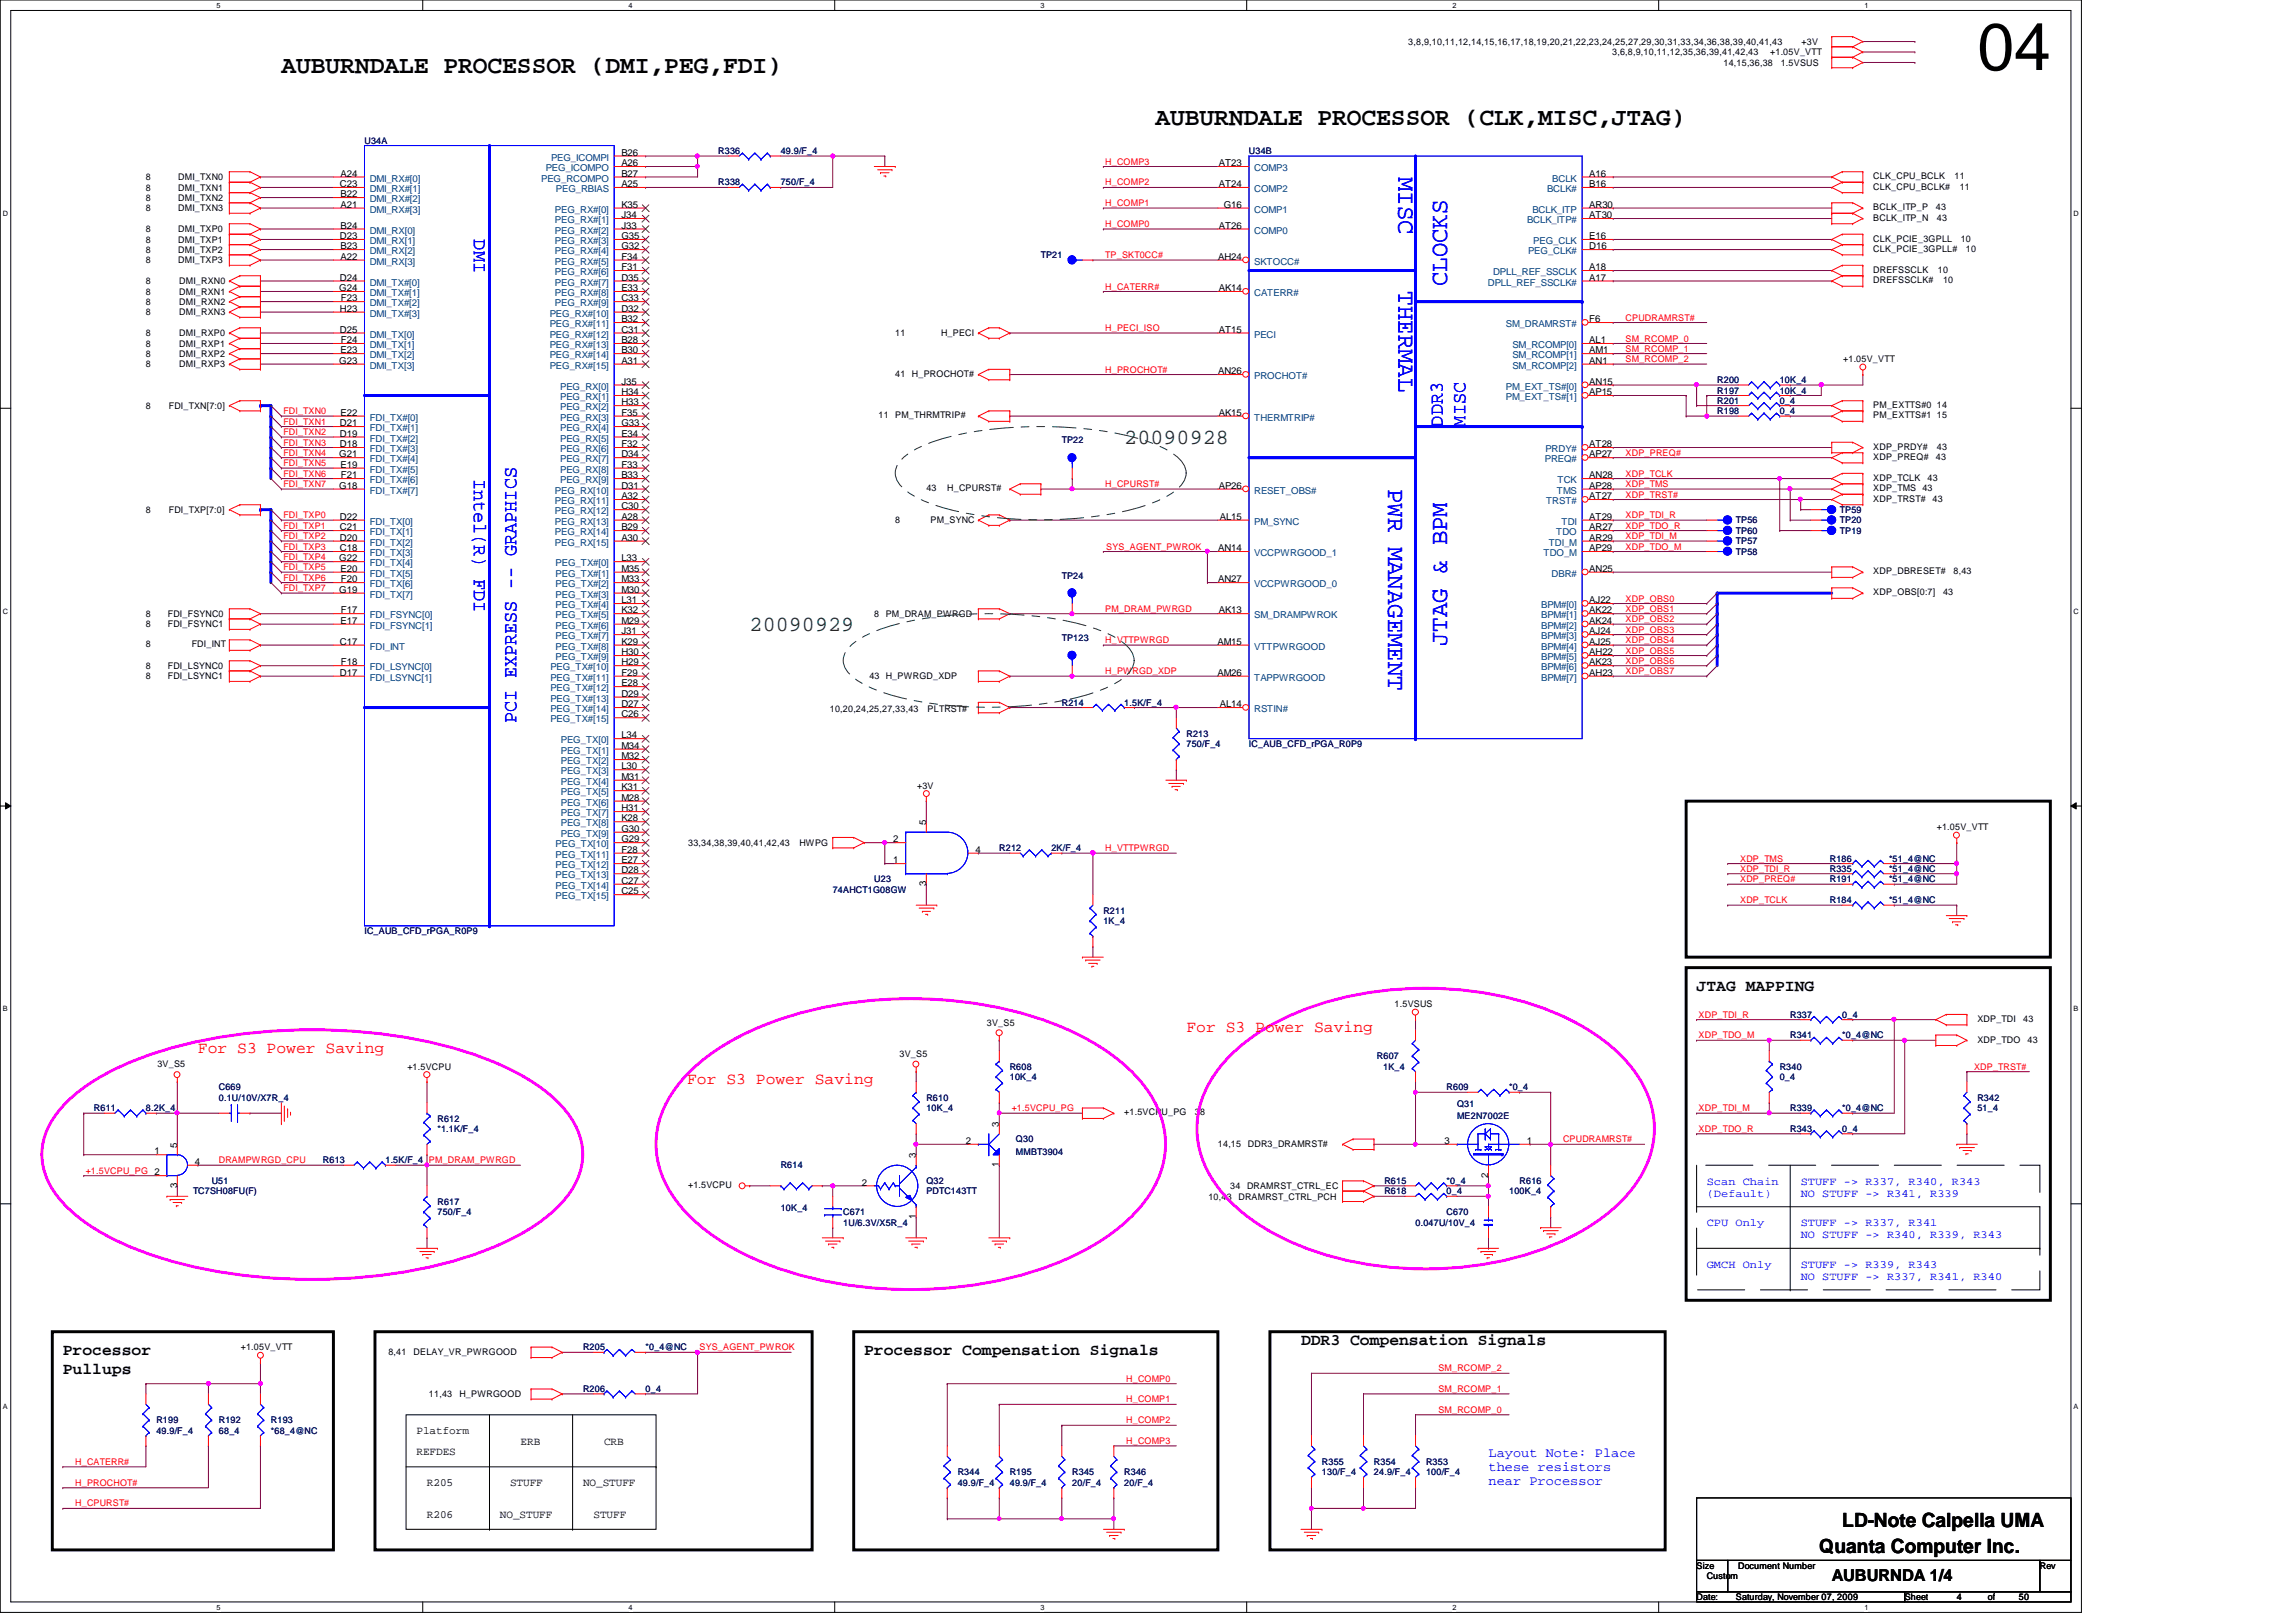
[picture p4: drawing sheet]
<svg xmlns="http://www.w3.org/2000/svg" width="297mm" height="210mm" viewBox="0 0 297 210" stroke-linecap="round" stroke-linejoin="round" font-family="sans-serif">
<defs><g id="words">
<text font-size="8.6" x="255.8" y="9.1">04</text>
<g font-size="3.2">
<text x="36.4" y="9.4">AUBURNDALE PROCESSOR (DMI,PEG,FDI)</text>
<text x="149.5" y="16.1">AUBURNDALE PROCESSOR (CLK,MISC,JTAG)</text>
</g>
<g font-size="3.2" fill="#00f">
<text x="180.9" y="22.9" transform="rotate(90 180.9 22.9)">MISC</text>
<text x="180.9" y="37.7" transform="rotate(90 180.9 37.7)">THERMAL</text>
<text x="187.2" y="37" transform="rotate(-90 187.2 37)">CLOCKS</text>
<text x="179.6" y="63.3" transform="rotate(90 179.6 63.3)">PWR MANAGEMENT</text>
<text x="187.2" y="83.6" transform="rotate(-90 187.2 83.6)">JTAG &amp; BPM</text>
</g>
<g font-size="2.8" fill="#008000">
<text x="145.5" y="57.4">20090928</text>
<text x="97" y="81.7">20090929</text>
</g>
<g font-size="2.5" fill="#00f">
<text x="61.3" y="31" transform="rotate(90 61.3 31)">DMI</text>
<text x="186.6" y="55.2" transform="rotate(-90 186.6 55.2)">DDR3</text>
<text x="189.6" y="55.2" transform="rotate(-90 189.6 55.2)">MISC</text>
<text x="61.3" y="61.9" transform="rotate(90 61.3 61.9)">Intel(R) FDI</text>
<text x="66.8" y="93.6" transform="rotate(-90 66.8 93.6)">PCI EXPRESS -- GRAPHICS</text>
</g>
<g font-size="2.5">
<text x="238.3" y="197.6">LD-Note Calpella UMA</text>
<text x="235.4" y="201">Quanta Computer Inc.</text>
</g>
<g font-size="2.1">
<text x="219.5" y="128.3">JTAG MAPPING</text>
<text x="8.1" y="175.4">Processor</text>
<text x="8.1" y="177.8">Pullups</text>
<text x="111.8" y="175.4">Processor Compensation Signals</text>
<text x="168.3" y="174.1">DDR3 Compensation Signals</text>
<text x="237" y="204.6">AUBURNDA 1/4</text>
</g>
<g font-size="2.1" fill="#f00">
<text x="25.6" y="136.3">For S3 Power Saving</text>
<text x="153.5" y="133.6">For S3 Power Saving</text>
<text x="88.9" y="140.3">For S3 Power Saving</text>
</g>
<g font-size="1.7" fill="#00f">
<text x="192.6" y="188.5">Layout Note: Place</text>
<text x="192.6" y="190.4">these resistors</text>
<text x="192.6" y="192.2">near Processor</text>
</g>
<g font-size="1.4" fill="#00f">
<text x="220.8" y="153.3">Scan Chain</text>
<text x="220.8" y="154.9">(Default)</text>
<text x="233" y="153.3">STUFF -&gt; R337, R340, R343</text>
<text x="233" y="154.9">NO STUFF -&gt; R341, R339</text>
<text x="220.8" y="158.7">CPU Only</text>
<text x="233" y="158.7">STUFF -&gt; R337, R341</text>
<text x="233" y="160.3">NO STUFF -&gt; R340, R339, R343</text>
<text x="220.8" y="164.1">GMCH Only</text>
<text x="233" y="164.1">STUFF -&gt; R339, R343</text>
<text x="233" y="165.7">NO STUFF -&gt; R337, R341, R340</text>
</g>
<g font-size="1.4">
<text x="53.9" y="185.6">Platform</text>
<text x="53.9" y="188.3">REFDES</text>
<text x="67.3" y="187">ERB</text>
<text x="78.1" y="187">CRB</text>
<text x="55.2" y="192.4">R205</text>
<text x="55.2" y="196.4">R206</text>
<text x="64.7" y="196.4">NO_STUFF</text>
<text x="66" y="192.4">STUFF</text>
<text x="75.4" y="192.4">NO_STUFF</text>
<text x="76.8" y="196.4">STUFF</text>
</g>
<g font-size="1.2">
<text x="182.2" y="5.8">3,8,9,10,11,12,14,15,16,17,18,19,20,21,22,23,24,25,27,29,30,31,33,34,36,38,39,40,41,43</text>
<text x="233.1" y="5.8">+3V</text>
<text x="208.6" y="7.2">3,6,8,9,10,11,12,35,36,39,41,42,43</text>
<text x="223" y="8.5">14,15,36,38</text>
<text x="229" y="7.2">+1.05V_VTT</text>
<text x="230.4" y="8.5">1.5VSUS</text>
<text x="18.9" y="23.3">8</text>
<text x="23.1" y="23.3">DMI_TXN0</text>
<text x="44.1" y="22.9">A24</text>
<text x="80.4" y="20.2">B26</text>
<text x="80.4" y="21.5">A26</text>
<text x="80.4" y="22.9">B27</text>
<text x="157.7" y="21.5">AT23</text>
<text x="205.6" y="22.9">A16</text>
<text x="242.4" y="23.2">CLK_CPU_BCLK</text>
<text x="252.9" y="23.2">11</text>
<text x="18.9" y="24.7">8</text>
<text x="18.9" y="26">8</text>
<text x="18.9" y="27.3">8</text>
<text x="23.1" y="24.7">DMI_TXN1</text>
<text x="23.1" y="26">DMI_TXN2</text>
<text x="23.1" y="27.3">DMI_TXN3</text>
<text x="44" y="24.2">C23</text>
<text x="44.1" y="25.5">B22</text>
<text x="44.1" y="26.9">A21</text>
<text x="44.1" y="29.6">B24</text>
<text x="80.4" y="24.2">A25</text>
<text x="80.4" y="26.9">K35</text>
<text x="80.4" y="28.2">J34</text>
<text x="80.4" y="29.6">J33</text>
<text x="157.7" y="24.2">AT24</text>
<text x="157.7" y="29.6">AT26</text>
<text x="158.3" y="26.9">G16</text>
<text x="205.6" y="24.2">B16</text>
<text x="205.6" y="28.2">AT30</text>
<text x="205.6" y="26.9">AR30</text>
<text x="242.4" y="27.2">BCLK_ITP_P</text>
<text x="242.4" y="28.6">BCLK_ITP_N</text>
<text x="242.4" y="24.6">CLK_CPU_BCLK#</text>
<text x="250.4" y="27.2">43</text>
<text x="250.6" y="28.6">43</text>
<text x="253.5" y="24.6">11</text>
<text x="18.9" y="30.1">8</text>
<text x="18.9" y="31.4">8</text>
<text x="18.9" y="32.8">8</text>
<text x="18.9" y="34.1">8</text>
<text x="23.1" y="30.1">DMI_TXP0</text>
<text x="23.1" y="31.4">DMI_TXP1</text>
<text x="23.1" y="32.8">DMI_TXP2</text>
<text x="23.1" y="34.1">DMI_TXP3</text>
<text x="44" y="30.9">D23</text>
<text x="44.1" y="32.3">B23</text>
<text x="44.1" y="33.6">A22</text>
<text x="80.4" y="30.9">G35</text>
<text x="80.4" y="32.3">G32</text>
<text x="80.4" y="33.6">F34</text>
<text x="80.4" y="35">F31</text>
<text x="157.6" y="33.6">AH24</text>
<text x="205.6" y="32.3">D16</text>
<text x="205.6" y="30.9">E16</text>
<text x="205.6" y="35">A18</text>
<text x="242.4" y="31.3">CLK_PCIE_3GPLL</text>
<text x="242.4" y="32.6">CLK_PCIE_3GPLL#</text>
<text x="242.4" y="35.3">DREFSSCLK</text>
<text x="250.7" y="35.3">10</text>
<text x="253.7" y="31.3">10</text>
<text x="254.3" y="32.6">10</text>
<text x="18.9" y="36.8">8</text>
<text x="18.9" y="38.1">8</text>
<text x="18.9" y="39.5">8</text>
<text x="18.9" y="40.8">8</text>
<text x="23.2" y="36.8">DMI_RXN0</text>
<text x="23.2" y="38.1">DMI_RXN1</text>
<text x="23.2" y="39.5">DMI_RXN2</text>
<text x="23.2" y="40.8">DMI_RXN3</text>
<text x="43.9" y="37.7">G24</text>
<text x="44" y="36.3">D24</text>
<text x="44" y="40.3">H23</text>
<text x="44.1" y="39">F23</text>
<text x="80.4" y="36.3">D35</text>
<text x="80.4" y="37.7">E33</text>
<text x="80.4" y="39">C33</text>
<text x="80.4" y="40.3">D32</text>
<text x="80.4" y="41.7">B32</text>
<text x="157.7" y="37.7">AK14</text>
<text x="205.6" y="41.7">F6</text>
<text x="205.6" y="36.3">A17</text>
<text x="242.4" y="36.7">DREFSSCLK#</text>
<text x="251.4" y="36.7">10</text>
<text x="18.9" y="43.5">8</text>
<text x="18.9" y="44.9">8</text>
<text x="18.9" y="46.2">8</text>
<text x="18.9" y="47.5">8</text>
<text x="23.2" y="43.5">DMI_RXP0</text>
<text x="23.2" y="44.9">DMI_RXP1</text>
<text x="23.2" y="46.2">DMI_RXP2</text>
<text x="23.2" y="47.5">DMI_RXP3</text>
<text x="43.9" y="47.1">G23</text>
<text x="44" y="43.1">D25</text>
<text x="44.1" y="45.7">E23</text>
<text x="44.1" y="44.4">F24</text>
<text x="80.4" y="43.1">C31</text>
<text x="80.4" y="44.4">B28</text>
<text x="80.4" y="45.7">B30</text>
<text x="80.4" y="47.1">A31</text>
<text x="115.8" y="43.5">11</text>
<text x="121.7" y="43.5">H_PECI</text>
<text x="157.7" y="43.1">AT15</text>
<text x="205.6" y="45.7">AM1</text>
<text x="205.6" y="47.1">AN1</text>
<text x="205.6" y="44.4">AL1</text>
<text x="238.5" y="46.9">+1.05V_VTT</text>
<text x="18.9" y="53">8</text>
<text x="21.8" y="53">FDI_TXN[7:0]</text>
<text x="44.1" y="53.8">E22</text>
<text x="80.4" y="49.8">J35</text>
<text x="80.4" y="51.1">H34</text>
<text x="80.4" y="52.5">H33</text>
<text x="80.4" y="53.8">F35</text>
<text x="115.8" y="48.8">41</text>
<text x="118" y="48.8">H_PROCHOT#</text>
<text x="157.6" y="48.4">AN26</text>
<text x="157.7" y="53.8">AK15</text>
<text x="205.6" y="49.8">AN15</text>
<text x="205.6" y="51.1">AP15</text>
<text x="242.4" y="52.8">PM_EXTTS#0 14</text>
<text x="43.9" y="59.2">G21</text>
<text x="44" y="55.2">D21</text>
<text x="44" y="56.5">D19</text>
<text x="44" y="57.9">D18</text>
<text x="80.4" y="55.2">G33</text>
<text x="80.4" y="56.5">E34</text>
<text x="80.4" y="57.9">F32</text>
<text x="80.4" y="59.2">D34</text>
<text x="113.7" y="54.1">11</text>
<text x="115.8" y="54.1">PM_THRMTRIP#</text>
<text x="205.6" y="57.9">AT28</text>
<text x="205.6" y="59.2">AP27</text>
<text x="242.4" y="59.5">XDP_PREQ#</text>
<text x="242.4" y="58.2">XDP_PRDY#</text>
<text x="242.4" y="54.1">PM_EXTTS#1 15</text>
<text x="250.4" y="59.5">43</text>
<text x="250.6" y="58.2">43</text>
<text x="43.9" y="63.2">G18</text>
<text x="44.1" y="60.5">E19</text>
<text x="44.1" y="61.9">F21</text>
<text x="80.4" y="60.5">F33</text>
<text x="80.4" y="61.9">B33</text>
<text x="80.4" y="63.2">D31</text>
<text x="80.4" y="64.6">A32</text>
<text x="80.4" y="65.9">C30</text>
<text x="119.8" y="63.6">43</text>
<text x="122.6" y="63.6">H_CPURST#</text>
<text x="157.7" y="63.2">AP26</text>
<text x="205.6" y="61.9">AN28</text>
<text x="205.6" y="63.2">AP28</text>
<text x="205.6" y="64.6">AT27</text>
<text x="242.4" y="64.9">XDP_TRST#</text>
<text x="242.4" y="63.6">XDP_TMS 43</text>
<text x="242.4" y="62.2">XDP_TCLK</text>
<text x="249.4" y="62.2">43</text>
<text x="250" y="64.9">43</text>
<text x="18.9" y="66.4">8</text>
<text x="21.8" y="66.4">FDI_TXP[7:0]</text>
<text x="44" y="67.3">D22</text>
<text x="44" y="68.6">C21</text>
<text x="44" y="70">D20</text>
<text x="44" y="71.3">C18</text>
<text x="80.4" y="67.3">A28</text>
<text x="80.4" y="68.6">B29</text>
<text x="80.4" y="70">A30</text>
<text x="115.8" y="67.7">8</text>
<text x="120.4" y="67.7">PM_SYNC</text>
<text x="157.6" y="71.3">AN14</text>
<text x="157.8" y="67.3">AL15</text>
<text x="205.6" y="67.3">AT29</text>
<text x="205.6" y="68.6">AR27</text>
<text x="205.6" y="70">AR29</text>
<text x="205.6" y="71.3">AP29</text>
<text x="43.9" y="72.6">G22</text>
<text x="43.9" y="76.7">G19</text>
<text x="44.1" y="74">E20</text>
<text x="44.1" y="75.4">F20</text>
<text x="80.4" y="72.6">L33</text>
<text x="80.4" y="74">M35</text>
<text x="80.4" y="75.4">M33</text>
<text x="80.4" y="76.7">M30</text>
<text x="157.6" y="75.4">AN27</text>
<text x="205.6" y="74">AN25</text>
<text x="242.4" y="77">XDP_OBS[0:7]</text>
<text x="242.4" y="74.3">XDP_DBRESET#</text>
<text x="251.4" y="77">43</text>
<text x="252.7" y="74.3">8,43</text>
<text x="18.9" y="83.8">8</text>
<text x="18.9" y="79.9">8</text>
<text x="18.9" y="81.2">8</text>
<text x="21.7" y="79.9">FDI_FSYNC0</text>
<text x="21.7" y="81.2">FDI_FSYNC1</text>
<text x="24.8" y="83.8">FDI_INT</text>
<text x="44" y="83.4">C17</text>
<text x="44.1" y="80.7">E17</text>
<text x="44.1" y="79.4">F17</text>
<text x="80.4" y="78.1">L31</text>
<text x="80.4" y="79.4">K32</text>
<text x="80.4" y="80.7">M29</text>
<text x="80.4" y="82.1">J31</text>
<text x="80.4" y="83.4">K29</text>
<text x="113.1" y="79.9">8</text>
<text x="114.6" y="79.9">PM_DRAM_PWRGD</text>
<text x="157.5" y="83.4">AM15</text>
<text x="157.7" y="79.4">AK13</text>
<text x="205.6" y="78.1">AJ22</text>
<text x="205.6" y="79.4">AK22</text>
<text x="205.6" y="80.7">AK24</text>
<text x="205.6" y="82.1">AJ24</text>
<text x="205.6" y="83.4">AJ25</text>
<text x="18.9" y="87.9">8</text>
<text x="18.9" y="86.6">8</text>
<text x="21.7" y="87.9">FDI_LSYNC1</text>
<text x="21.7" y="86.6">FDI_LSYNC0</text>
<text x="44" y="87.5">D17</text>
<text x="44.1" y="86.1">F18</text>
<text x="80.4" y="84.8">H30</text>
<text x="80.4" y="86.1">H29</text>
<text x="80.4" y="87.5">F29</text>
<text x="80.4" y="88.8">E28</text>
<text x="112.5" y="87.9">43 H_PWRGD_XDP</text>
<text x="157.5" y="87.5">AM26</text>
<text x="205.6" y="84.8">AH22</text>
<text x="205.6" y="86.1">AK23</text>
<text x="205.6" y="87.5">AH23</text>
<text x="80.4" y="90.2">D29</text>
<text x="80.4" y="91.5">D27</text>
<text x="80.4" y="92.8">C26</text>
<text x="80.4" y="95.5">L34</text>
<text x="107.4" y="92.1">10,20,24,25,27,33,43</text>
<text x="120" y="92.1">PLTRST#</text>
<text x="157.8" y="91.5">AL14</text>
<text x="80.4" y="96.9">M34</text>
<text x="80.4" y="98.3">M32</text>
<text x="80.4" y="99.6">L30</text>
<text x="80.4" y="100.9">M31</text>
<text x="80.4" y="102.3">K31</text>
<text x="80.4" y="103.6">M28</text>
<text x="80.4" y="105">H31</text>
<text x="80.4" y="106.3">K28</text>
<text x="80.4" y="107.7">G30</text>
<text x="118.7" y="102.1">+3V</text>
<text x="119.8" y="106.8" transform="rotate(-90 119.8 106.8)">5</text>
<text x="250.6" y="107.4">+1.05V_VTT</text>
<text x="80.4" y="109">G29</text>
<text x="80.4" y="110.4">F28</text>
<text x="80.4" y="111.7">E27</text>
<text x="80.4" y="113">D28</text>
<text x="89" y="109.5">33,34,38,39,40,41,42,43</text>
<text x="103.4" y="109.5">HWPG</text>
<text x="115.6" y="109">2</text>
<text x="115.6" y="111.7">1</text>
<text x="126.2" y="110.4">4</text>
<text x="80.4" y="114.4">C27</text>
<text x="80.4" y="115.7">C25</text>
<text x="119.8" y="114.7" transform="rotate(-90 119.8 114.7)">3</text>
<text x="180.4" y="130.3">1.5VSUS</text>
<text x="116.4" y="136.8">3V_S5</text>
<text x="127.7" y="132.8">3V_S5</text>
<text x="255.8" y="134.9">XDP_TDO</text>
<text x="255.8" y="132.2">XDP_TDI</text>
<text x="261.7" y="132.2">43</text>
<text x="262.3" y="134.9">43</text>
<text x="20.4" y="138.1">3V_S5</text>
<text x="52.7" y="138.4">+1.5VCPU</text>
<text x="20" y="149.4">1</text>
<text x="22.9" y="148.5" transform="rotate(-90 22.9 148.5)">5</text>
<text x="118.5" y="149.9" transform="rotate(-90 118.5 149.9)">3</text>
<text x="125" y="148">2</text>
<text x="129.2" y="145.8" transform="rotate(-90 129.2 145.8)">3</text>
<text x="145.5" y="144.4">+1.5VCPU_PG</text>
<text x="154.6" y="144.4">38</text>
<text x="157.6" y="148.4">14,15</text>
<text x="161.5" y="148.4">DDR3_DRAMRST#</text>
<text x="186.9" y="148">3</text>
<text x="197.5" y="148">1</text>
<text x="22.9" y="153.8" transform="rotate(-90 22.9 153.8)">3</text>
<text x="25.2" y="150.7">4</text>
<text x="89" y="153.8">+1.5VCPU</text>
<text x="111.5" y="153.4">2</text>
<text x="129.2" y="151" transform="rotate(-90 129.2 151)">1</text>
<text x="156.3" y="155.2">10,43</text>
<text x="159.2" y="153.9">34</text>
<text x="160.2" y="155.2">DRAMRST_CTRL_PCH</text>
<text x="161.3" y="153.9">DRAMRST_CTRL_EC</text>
<text x="192.5" y="152.4" transform="rotate(-90 192.5 152.4)">2</text>
<text x="118.5" y="157.8" transform="rotate(-90 118.5 157.8)">1</text>
<text x="31.2" y="174.8">+1.05V_VTT</text>
<text x="50.2" y="175.3">8,41</text>
<text x="53.5" y="175.3">DELAY_VR_PWRGOOD</text>
<text x="55.5" y="180.8">11,43</text>
<text x="59.4" y="180.8">H_PWRGOOD</text>
<text x="219.5" y="203">Size</text>
<text x="224.9" y="203">Document Number</text>
<text x="263.9" y="203">Rev</text>
<text x="219.5" y="207.1">Date:</text>
<text x="220.8" y="204.4">Custom</text>
<text x="224.6" y="207.1">Saturday, November 07, 2009</text>
<text x="246.4" y="207.1">Sheet</text>
<text x="253.2" y="207.1">4</text>
<text x="257.2" y="207.1">of</text>
<text x="261.2" y="207.1">50</text>
</g>
<g font-size="1.2" fill="#000080">
<text x="47.2" y="18.6">U34A</text>
<text x="92.9" y="19.9">R336</text>
<text x="101" y="19.9">49.9/F_4</text>
<text x="161.6" y="19.9">U34B</text>
<text x="92.9" y="24">R338</text>
<text x="101" y="24">750/F_4</text>
<text x="134.7" y="33.4">TP21</text>
<text x="222.2" y="52.3">R201</text>
<text x="222.2" y="49.6">R200</text>
<text x="222.2" y="50.9">R197</text>
<text x="222.2" y="53.6">R198</text>
<text x="230.2" y="52.3">0_4</text>
<text x="230.2" y="49.6">10K_4</text>
<text x="230.2" y="50.9">10K_4</text>
<text x="230.2" y="53.6">0_4</text>
<text x="137.4" y="57.4">TP22</text>
<text x="224.6" y="69.1">TP60</text>
<text x="224.6" y="71.8">TP58</text>
<text x="224.6" y="67.7">TP56</text>
<text x="224.6" y="70.4">TP57</text>
<text x="238" y="69.1">TP19</text>
<text x="238" y="66.4">TP59</text>
<text x="238" y="67.7">TP20</text>
<text x="137.4" y="74.9">TP24</text>
<text x="137.4" y="83">TP123</text>
<text x="137.4" y="91.3">R214</text>
<text x="145.5" y="91.3">1.5K/F_4</text>
<text x="153.5" y="95.3">R213</text>
<text x="153.5" y="96.7">750/F_4</text>
<text x="161.6" y="96.7">IC_AUB_CFD_rPGA_R0P9</text>
<text x="129.3" y="110.2">R212</text>
<text x="136" y="110.2">2K/F_4</text>
<text x="236.7" y="111.5">R186</text>
<text x="236.7" y="112.9">R335</text>
<text x="244.4" y="111.5">*51_4@NC</text>
<text x="244.4" y="112.9">*51_4@NC</text>
<text x="107.7" y="115.5">74AHCT1G08GW</text>
<text x="113.1" y="114.2">U23</text>
<text x="142.7" y="118.2">R211</text>
<text x="142.7" y="119.6">1K_4</text>
<text x="236.7" y="116.9">R184</text>
<text x="236.7" y="114.2">R191</text>
<text x="244.4" y="116.9">*51_4@NC</text>
<text x="244.4" y="114.2">*51_4@NC</text>
<text x="47.2" y="120.9">IC_AUB_CFD_rPGA_R0P9</text>
<text x="231.6" y="131.7">R337</text>
<text x="238.3" y="131.7">0_4</text>
<text x="178.1" y="137.1">R607</text>
<text x="231.6" y="134.4">R341</text>
<text x="238.3" y="134.4">*0_4@NC</text>
<text x="12.1" y="143.8">R611</text>
<text x="18.9" y="143.8">8.2K_4</text>
<text x="28.3" y="141.1">C669</text>
<text x="28.3" y="142.5">0.1U/10V/X7R_4</text>
<text x="119.8" y="142.5">R610</text>
<text x="119.8" y="143.8">10K_4</text>
<text x="130.6" y="138.4">R608</text>
<text x="130.6" y="139.8">10K_4</text>
<text x="178.9" y="138.4">1K_4</text>
<text x="187.2" y="141.1">R609</text>
<text x="188.5" y="143.3">Q31</text>
<text x="195.2" y="141.1">*0_4</text>
<text x="230.2" y="138.4">R340</text>
<text x="230.2" y="139.8">0_4</text>
<text x="231.6" y="143.8">R339</text>
<text x="238.3" y="143.8">*0_4@NC</text>
<text x="255.8" y="142.5">R342</text>
<text x="255.8" y="143.8">51_4</text>
<text x="56.6" y="145.2">R612</text>
<text x="56.6" y="146.5">*1.1K/F_4</text>
<text x="131.4" y="147.8">Q30</text>
<text x="131.4" y="149.5">MMBT3904</text>
<text x="188.5" y="144.9">ME2N7002E</text>
<text x="231.6" y="146.5">R343</text>
<text x="238.3" y="146.5">0_4</text>
<text x="25" y="154.6">TC7SH08FU(F)</text>
<text x="27.4" y="153.2">U51</text>
<text x="41.8" y="150.5">R613</text>
<text x="49.9" y="150.5">1.5K/F_4 PM_DRAM_PWRGD</text>
<text x="56.6" y="155.9">R617</text>
<text x="101" y="151.2">R614</text>
<text x="119.8" y="153.2">Q32</text>
<text x="119.8" y="154.6">PDTC143TT</text>
<text x="179.1" y="154.6">R618</text>
<text x="179.1" y="153.2">R615</text>
<text x="187.2" y="154.6">0_4</text>
<text x="187.2" y="153.2">*0_4</text>
<text x="195.2" y="154.6">100K_4</text>
<text x="196.6" y="153.2">R616</text>
<text x="56.6" y="157.3">750/F_4</text>
<text x="101" y="156.7">10K_4</text>
<text x="109.1" y="157.3">C671</text>
<text x="109.1" y="158.6">1U/6.3V/X5R_4</text>
<text x="183.1" y="158.6">0.047U/10V_4</text>
<text x="187.2" y="157.3">C670</text>
<text x="75.4" y="174.8">R205</text>
<text x="83.5" y="174.8">*0_4@NC</text>
<text x="20.2" y="184.2">R199</text>
<text x="20.2" y="185.5">49.9/F_4</text>
<text x="28.3" y="184.2">R192</text>
<text x="28.3" y="185.5">68_4</text>
<text x="35" y="184.2">R193</text>
<text x="35" y="185.5">*68_4@NC</text>
<text x="75.4" y="180.2">R206</text>
<text x="83.5" y="180.2">0_4</text>
<text x="123.9" y="190.9">R344</text>
<text x="130.6" y="190.9">R195</text>
<text x="138.7" y="190.9">R345</text>
<text x="145.5" y="190.9">R346</text>
<text x="171" y="189.6">R355</text>
<text x="171" y="190.9">130/F_4</text>
<text x="177.8" y="189.6">R354</text>
<text x="177.8" y="190.9">24.9/F_4</text>
<text x="184.5" y="189.6">R353</text>
<text x="184.5" y="190.9">100/F_4</text>
<text x="123.9" y="192.3">49.9/F_4</text>
<text x="130.6" y="192.3">49.9/F_4</text>
<text x="138.7" y="192.3">20/F_4</text>
<text x="145.5" y="192.3">20/F_4</text>
</g>
<g font-size="1.2" fill="#004080">
<text x="47.8" y="23.5">DMI_RX#[0]</text>
<text x="70" y="23.5">PEG_RCOMPO</text>
<text x="70.6" y="22.1">PEG_ICOMPO</text>
<text x="71.3" y="20.8">PEG_ICOMPI</text>
<text x="162.3" y="22.1">COMP3</text>
<text x="200.8" y="23.5">BCLK</text>
<text x="47.8" y="24.8">DMI_RX#[1]</text>
<text x="47.8" y="26.2">DMI_RX#[2]</text>
<text x="47.8" y="27.5">DMI_RX#[3]</text>
<text x="71.8" y="27.5">PEG_RX#[0]</text>
<text x="71.8" y="28.9">PEG_RX#[1]</text>
<text x="71.9" y="24.8">PEG_RBIAS</text>
<text x="162.3" y="24.8">COMP2</text>
<text x="162.3" y="27.5">COMP1</text>
<text x="197.6" y="28.9">BCLK_ITP#</text>
<text x="198.2" y="27.5">BCLK_ITP</text>
<text x="200.1" y="24.8">BCLK#</text>
<text x="47.8" y="30.2">DMI_RX[0]</text>
<text x="47.8" y="31.6">DMI_RX[1]</text>
<text x="47.8" y="32.9">DMI_RX[2]</text>
<text x="47.8" y="34.2">DMI_RX[3]</text>
<text x="71.8" y="30.2">PEG_RX#[2]</text>
<text x="71.8" y="31.6">PEG_RX#[3]</text>
<text x="71.8" y="32.9">PEG_RX#[4]</text>
<text x="71.8" y="34.2">PEG_RX#[5]</text>
<text x="71.8" y="35.6">PEG_RX#[6]</text>
<text x="162.3" y="30.2">COMP0</text>
<text x="162.3" y="34.2">SKTOCC#</text>
<text x="193.2" y="35.6">DPLL_REF_SSCLK</text>
<text x="197.7" y="32.9">PEG_CLK#</text>
<text x="198.4" y="31.6">PEG_CLK</text>
<text x="47.8" y="37">DMI_TX#[0]</text>
<text x="47.8" y="38.3">DMI_TX#[1]</text>
<text x="47.8" y="39.6">DMI_TX#[2]</text>
<text x="47.8" y="41">DMI_TX#[3]</text>
<text x="71.1" y="41">PEG_RX#[10]</text>
<text x="71.8" y="37">PEG_RX#[7]</text>
<text x="71.8" y="38.3">PEG_RX#[8]</text>
<text x="71.8" y="39.6">PEG_RX#[9]</text>
<text x="162.3" y="38.3">CATERR#</text>
<text x="192.5" y="37">DPLL_REF_SSCLK#</text>
<text x="47.8" y="43.7">DMI_TX[0]</text>
<text x="47.8" y="45">DMI_TX[1]</text>
<text x="47.8" y="47.7">DMI_TX[3]</text>
<text x="47.8" y="46.4">DMI_TX[2]</text>
<text x="71.1" y="42.3">PEG_RX#[11]</text>
<text x="71.1" y="43.7">PEG_RX#[12]</text>
<text x="71.1" y="45">PEG_RX#[13]</text>
<text x="71.1" y="46.4">PEG_RX#[14]</text>
<text x="71.1" y="47.7">PEG_RX#[15]</text>
<text x="162.3" y="43.7">PECI</text>
<text x="194.8" y="42.3">SM_DRAMRST#</text>
<text x="195.7" y="46.4">SM_RCOMP[1]</text>
<text x="195.7" y="47.7">SM_RCOMP[2]</text>
<text x="195.7" y="45">SM_RCOMP[0]</text>
<text x="72.5" y="50.4">PEG_RX[0]</text>
<text x="72.5" y="51.8">PEG_RX[1]</text>
<text x="72.5" y="53.1">PEG_RX[2]</text>
<text x="162.3" y="49.1">PROCHOT#</text>
<text x="194.8" y="50.4">PM_EXT_TS#[0]</text>
<text x="194.8" y="51.8">PM_EXT_TS#[1]</text>
<text x="47.8" y="54.4">FDI_TX#[0]</text>
<text x="47.8" y="55.8">FDI_TX#[1]</text>
<text x="47.8" y="57.1">FDI_TX#[2]</text>
<text x="47.8" y="58.5">FDI_TX#[3]</text>
<text x="47.8" y="59.8">FDI_TX#[4]</text>
<text x="72.5" y="54.4">PEG_RX[3]</text>
<text x="72.5" y="55.8">PEG_RX[4]</text>
<text x="72.5" y="57.1">PEG_RX[5]</text>
<text x="72.5" y="58.5">PEG_RX[6]</text>
<text x="72.5" y="59.8">PEG_RX[7]</text>
<text x="162.3" y="54.4">THERMTRIP#</text>
<text x="199.9" y="59.8">PREQ#</text>
<text x="199.9" y="58.5">PRDY#</text>
<text x="47.8" y="61.2">FDI_TX#[5]</text>
<text x="47.8" y="62.5">FDI_TX#[6]</text>
<text x="47.8" y="63.9">FDI_TX#[7]</text>
<text x="71.8" y="63.9">PEG_RX[10]</text>
<text x="71.8" y="65.2">PEG_RX[11]</text>
<text x="72.5" y="61.2">PEG_RX[8]</text>
<text x="72.5" y="62.5">PEG_RX[9]</text>
<text x="162.3" y="63.9">RESET_OBS#</text>
<text x="200" y="65.2">TRST#</text>
<text x="201.4" y="63.9">TMS</text>
<text x="201.5" y="62.5">TCK</text>
<text x="47.8" y="67.9">FDI_TX[0]</text>
<text x="47.8" y="69.3">FDI_TX[1]</text>
<text x="47.8" y="70.6">FDI_TX[2]</text>
<text x="47.8" y="72">FDI_TX[3]</text>
<text x="71.8" y="66.5">PEG_RX[12]</text>
<text x="71.8" y="67.9">PEG_RX[13]</text>
<text x="71.8" y="69.3">PEG_RX[14]</text>
<text x="71.8" y="70.6">PEG_RX[15]</text>
<text x="162.3" y="72">VCCPWRGOOD_1</text>
<text x="162.3" y="67.9">PM_SYNC</text>
<text x="199.7" y="72">TDO_M</text>
<text x="200.4" y="70.6">TDI_M</text>
<text x="201.3" y="69.3">TDO</text>
<text x="202" y="67.9">TDI</text>
<text x="47.8" y="73.3">FDI_TX[4]</text>
<text x="47.8" y="74.6">FDI_TX[5]</text>
<text x="47.8" y="76">FDI_TX[6]</text>
<text x="47.8" y="77.3">FDI_TX[7]</text>
<text x="71.9" y="73.3">PEG_TX#[0]</text>
<text x="71.9" y="74.6">PEG_TX#[1]</text>
<text x="71.9" y="76">PEG_TX#[2]</text>
<text x="71.9" y="77.3">PEG_TX#[3]</text>
<text x="162.3" y="76">VCCPWRGOOD_0</text>
<text x="200.7" y="74.6">DBR#</text>
<text x="47.8" y="80">FDI_FSYNC[0]</text>
<text x="47.8" y="81.4">FDI_FSYNC[1]</text>
<text x="71.9" y="78.7">PEG_TX#[4]</text>
<text x="71.9" y="80">PEG_TX#[5]</text>
<text x="71.9" y="81.4">PEG_TX#[6]</text>
<text x="71.9" y="82.7">PEG_TX#[7]</text>
<text x="162.3" y="80">SM_DRAMPWROK</text>
<text x="199.4" y="78.7">BPM#[0]</text>
<text x="199.4" y="80">BPM#[1]</text>
<text x="199.4" y="81.4">BPM#[2]</text>
<text x="199.4" y="82.7">BPM#[3]</text>
<text x="47.8" y="84.1">FDI_INT</text>
<text x="47.8" y="86.7">FDI_LSYNC[0]</text>
<text x="47.8" y="88.1">FDI_LSYNC[1]</text>
<text x="71.2" y="86.7">PEG_TX#[10]</text>
<text x="71.2" y="88.1">PEG_TX#[11]</text>
<text x="71.2" y="89.5">PEG_TX#[12]</text>
<text x="71.9" y="84.1">PEG_TX#[8]</text>
<text x="71.9" y="85.4">PEG_TX#[9]</text>
<text x="162.3" y="84.1">VTTPWRGOOD</text>
<text x="162.3" y="88.1">TAPPWRGOOD</text>
<text x="199.4" y="84.1">BPM#[4]</text>
<text x="199.4" y="85.4">BPM#[5]</text>
<text x="199.4" y="86.7">BPM#[6]</text>
<text x="199.4" y="88.1">BPM#[7]</text>
<text x="71.2" y="90.8">PEG_TX#[13]</text>
<text x="71.2" y="92.2">PEG_TX#[14]</text>
<text x="71.2" y="93.5">PEG_TX#[15]</text>
<text x="162.3" y="92.2">RSTIN#</text>
<text x="72.6" y="96.2">PEG_TX[0]</text>
<text x="72.6" y="97.5">PEG_TX[1]</text>
<text x="72.6" y="98.9">PEG_TX[2]</text>
<text x="72.6" y="100.2">PEG_TX[3]</text>
<text x="72.6" y="101.6">PEG_TX[4]</text>
<text x="72.6" y="102.9">PEG_TX[5]</text>
<text x="72.6" y="104.3">PEG_TX[6]</text>
<text x="72.6" y="105.6">PEG_TX[7]</text>
<text x="72.6" y="106.9">PEG_TX[8]</text>
<text x="71.9" y="109.6">PEG_TX[10]</text>
<text x="71.9" y="111">PEG_TX[11]</text>
<text x="71.9" y="112.4">PEG_TX[12]</text>
<text x="71.9" y="113.7">PEG_TX[13]</text>
<text x="72.6" y="108.3">PEG_TX[9]</text>
<text x="71.9" y="115">PEG_TX[14]</text>
<text x="71.9" y="116.4">PEG_TX[15]</text>
</g>
<g font-size="1.2" fill="#f00">
<text x="143" y="21.3">H_COMP3</text>
<text x="143" y="29.4">H_COMP0</text>
<text x="143" y="26.7">H_COMP1</text>
<text x="143" y="24">H_COMP2</text>
<text x="143" y="33.4">TP_SKT0CC#</text>
<text x="143" y="37.5">H_CATERR#</text>
<text x="210.3" y="41.5">CPUDRAMRST#</text>
<text x="143" y="42.8">H_PECI_ISO</text>
<text x="210.3" y="45.5">SM_RCOMP_1</text>
<text x="210.3" y="44.2">SM_RCOMP_0</text>
<text x="210.3" y="46.9">SM_RCOMP_2</text>
<text x="36.7" y="53.6">FDI_TXN0</text>
<text x="143" y="48.2">H_PROCHOT#</text>
<text x="36.7" y="54.9">FDI_TXN1</text>
<text x="36.7" y="56.3">FDI_TXN2</text>
<text x="36.7" y="57.7">FDI_TXN3</text>
<text x="36.7" y="59">FDI_TXN4</text>
<text x="210.3" y="59">XDP_PREQ#</text>
<text x="36.7" y="60.3">FDI_TXN5</text>
<text x="36.7" y="61.7">FDI_TXN6</text>
<text x="36.7" y="63">FDI_TXN7</text>
<text x="143" y="63">H_CPURST#</text>
<text x="210.3" y="63">XDP_TMS</text>
<text x="210.3" y="61.7">XDP_TCLK</text>
<text x="210.3" y="64.4">XDP_TRST#</text>
<text x="36.7" y="67.1">FDI_TXP0</text>
<text x="36.7" y="68.4">FDI_TXP1</text>
<text x="36.7" y="69.8">FDI_TXP2</text>
<text x="36.7" y="71.1">FDI_TXP3</text>
<text x="143.1" y="71.1">SYS_AGENT_PWROK</text>
<text x="210.3" y="68.4">XDP_TDO_R</text>
<text x="210.3" y="67.1">XDP_TDI_R</text>
<text x="210.3" y="71.1">XDP_TDO_M</text>
<text x="210.3" y="69.8">XDP_TDI_M</text>
<text x="36.7" y="72.4">FDI_TXP4</text>
<text x="36.7" y="73.8">FDI_TXP5</text>
<text x="36.7" y="75.1">FDI_TXP6</text>
<text x="36.7" y="76.5">FDI_TXP7</text>
<text x="210.3" y="77.9">XDP_OBS0</text>
<text x="143" y="83.2">H_VTTPWRGD</text>
<text x="143" y="79.2">PM_DRAM_PWRGD</text>
<text x="210.3" y="80.5">XDP_OBS2</text>
<text x="210.3" y="81.9">XDP_OBS3</text>
<text x="210.3" y="83.2">XDP_OBS4</text>
<text x="210.3" y="79.2">XDP_OBS1</text>
<text x="143" y="87.2">H_PWRGD_XDP</text>
<text x="210.3" y="85.9">XDP_OBS6</text>
<text x="210.3" y="87.2">XDP_OBS7</text>
<text x="210.3" y="84.6">XDP_OBS5</text>
<text x="143" y="110.2">H_VTTPWRGD</text>
<text x="225.1" y="112.8">XDP_TDI_R</text>
<text x="225.1" y="111.5">XDP_TMS</text>
<text x="225.1" y="114.2">XDP_PREQ#</text>
<text x="225.1" y="116.9">XDP_TCLK</text>
<text x="219.7" y="131.7">XDP_TDI_R</text>
<text x="219.7" y="134.4">XDP_TDO_M</text>
<text x="130.9" y="143.8">+1.5VCPU_PG</text>
<text x="219.7" y="143.8">XDP_TDI_M</text>
<text x="255.4" y="138.4">XDP_TRST#</text>
<text x="202.2" y="147.8">CPUDRAMRST#</text>
<text x="219.7" y="146.5">XDP_TDO_R</text>
<text x="11.1" y="151.9">+1.5VCPU_PG 2</text>
<text x="28.3" y="150.5">DRAMPWRGD_CPU</text>
<text x="90.5" y="174.8">SYS_AGENT_PWROK</text>
<text x="145.7" y="178.8">H_COMP0</text>
<text x="186.1" y="177.5">SM_RCOMP_2</text>
<text x="145.7" y="184.2">H_COMP2</text>
<text x="145.7" y="181.5">H_COMP1</text>
<text x="186.1" y="180.1">SM_RCOMP_1</text>
<text x="186.1" y="182.8">SM_RCOMP_0</text>
<text x="9.7" y="189.6">H_CATERR#</text>
<text x="145.7" y="186.9">H_COMP3</text>
<text x="9.7" y="192.3">H_PROCHOT#</text>
<text x="9.7" y="194.9">H_CPURST#</text>
</g>
<g font-size=".9">
<text x="28" y="1">5</text>
<text x="81.3" y="1">4</text>
<text x="134.6" y="1">3</text>
<text x="187.9" y="1">2</text>
<text x="241.2" y="1">1</text>
<text x=".4" y="27.9">D</text>
<text x="268.3" y="27.9">D</text>
<text x=".4" y="79.4">C</text>
<text x="268.3" y="79.4">C</text>
<text x=".4" y="130.9">B</text>
<text x="268.3" y="130.9">B</text>
<text x=".4" y="182.4">A</text>
<text x="268.3" y="182.4">A</text>
<text x="28" y="208.3">5</text>
<text x="81.3" y="208.3">4</text>
<text x="134.6" y="208.3">3</text>
<text x="187.9" y="208.3">2</text>
<text x="241.2" y="208.3">1</text>
</g>
</g></defs>
<path d="M0 0h269.3v208.7h-269.3zM1.4 1.4h266.5v205.9h-266.5z" fill="none" stroke="#000" stroke-width=".13"/>
<g fill="#fff">
<path d="M28 .2h.5v1h-.5z"/>
<path d="M28 207.5h.5v1h-.5z"/>
</g>
<path d="M54.7 0v1.4M54.7 207.3v1.4" fill="none" stroke="#000" stroke-width=".13"/>
<g fill="#fff">
<path d="M81.3 .2h.5v1h-.5z"/>
<path d="M81.3 207.5h.5v1h-.5z"/>
</g>
<path d="M108 0v1.4M108 207.3v1.4" fill="none" stroke="#000" stroke-width=".13"/>
<g fill="#fff">
<path d="M134.6 .2h.5v1h-.5z"/>
<path d="M134.6 207.5h.5v1h-.5z"/>
</g>
<path d="M161.3 0v1.4M161.3 207.3v1.4" fill="none" stroke="#000" stroke-width=".13"/>
<g fill="#fff">
<path d="M187.9 .2h.5v1h-.5z"/>
<path d="M187.9 207.5h.5v1h-.5z"/>
</g>
<path d="M214.6 0v1.4M214.6 207.3v1.4" fill="none" stroke="#000" stroke-width=".13"/>
<g fill="#fff">
<path d="M241.2 .2h.5v1h-.5z"/>
<path d="M241.2 207.5h.5v1h-.5z"/>
<path d="M.4 27.1h.7v1.1h-.7z"/>
<path d="M268.3 27.1h.6v1.1h-.6z"/>
<path d="M.4 78.6h.7v1h-.7z"/>
<path d="M268.3 78.6h.6v1h-.6z"/>
</g>
<path d="M0 52.8h1.4M267.9 52.8h1.4" fill="none" stroke="#000" stroke-width=".13"/>
<g fill="#fff">
<path d="M.4 130h.6v1.1h-.6z"/>
<path d="M268.3 130h.6v1.1h-.6z"/>
</g>
<path d="M0 104.3h1.4M.7 103.9l.7 .4-.7 .4zM267.9 104.3l.7-.4v.8zM267.9 104.3h1.4" fill="none" stroke="#000" stroke-width=".13"/>
<path d="M.7 103.9l.7 .4-.7 .4zM267.9 104.3l.7-.4v.8z" fill="#000"/>
<g fill="#fff">
<path d="M.4 181.5h.6v1.1h-.6z"/>
<path d="M268.3 181.5h.6v1.1h-.6z"/>
</g>
<path d="M0 155.8h1.4M267.9 155.8h1.4" fill="none" stroke="#000" stroke-width=".13"/>
<g fill="none" stroke="#800040" stroke-width=".13">
<path d="M114.5 20.2h.1M114.5 20.2v1.3M141.4 33.7h.1M141.4 33.7h16.2M142.7 29.6h.1M142.7 26.9h.1M142.7 24.3h.1M142.7 21.5h.1M142.7 37.7h.1M142.7 29.6h14.9M142.7 26.9h14.9M142.7 24.3h14.9"/>
<path d="M142.7 21.5h14.9M142.7 37.7h14.9M130.6 48.5h.1M130.6 43.1h.1M130.6 48.5h27M130.6 43.1h27M130.6 67.3h.1M130.6 67.3h27M156.2 71.4h.1M156.2 71.4h1.4"/>
</g>
<path d="M156 71.1h.2l.2 .1-.1 .3-.1 .1-.2-.1z" fill-rule="evenodd" fill="#f0f"/>
<path d="M156 71.1h.2l.2 .1-.1 .3-.1 .1-.2-.1z" fill="none" stroke="#f0f" stroke-width=".13"/>
<path d="M138.7 79.4h.1M138.7 79.4h18.9M142.7 83.5h.1M142.7 83.5h14.9" fill="none" stroke="#800040" stroke-width=".13"/>
<circle cx="138.7" cy="79.4" r=".26" fill="#f0f"/>
<circle cx="138.7" cy="79.4" r=".26" fill="none" stroke="#f0f" stroke-width=".13"/>
<path d="M130.6 53.8h.1M130.6 53.8h27M130.6 91.6h.1M130.6 91.6h9.4M138.7 87.5h.1M138.7 87.5h18.9M152.2 91.6h.1M152.2 91.6h5.4" fill="none" stroke="#800040" stroke-width=".13"/>
<circle cx="138.7" cy="87.5" r=".26" fill="#f0f"/>
<circle cx="138.7" cy="87.5" r=".26" fill="none" stroke="#f0f" stroke-width=".13"/>
<path d="M18.9 179.1h.1M18.9 179.1h8.1M27 179.1h.1M27 179.1v1.3M27 187.1h.1M27 187.1v5.4" fill="none" stroke="#800040" stroke-width=".13"/>
<circle cx="27" cy="179" r=".26" fill="#f0f"/>
<circle cx="27" cy="179" r=".26" fill="none" stroke="#f0f" stroke-width=".13"/>
<path d="M33.7 179.1h.1M33.7 179.1v1.3M8.1 192.5h.1M8.1 192.5h18.9M18.9 187.1h.1M18.9 187.1v2.7" fill="none" stroke="#800040" stroke-width=".13"/>
<circle cx="33.7" cy="179" r=".26" fill="#f0f"/>
<circle cx="33.7" cy="179" r=".26" fill="none" stroke="#f0f" stroke-width=".13"/>
<path d="M18.9 179.1h.1M18.9 179.1v1.3M72.7 175h.1M72.7 175h4.1M83.5 175h.1M83.5 175h18.9M90.3 175h.1M8.1 189.8h.1M8.1 195.2h.1M8.1 189.8h10.8M33.7 187.1h.1M33.7 187.1v8.1h-25.6" fill="none" stroke="#800040" stroke-width=".13"/>
<circle cx="90.2" cy="175" r=".26" fill="#f0f"/>
<circle cx="90.2" cy="175" r=".26" fill="none" stroke="#f0f" stroke-width=".13"/>
<path d="M90.3 20.2h.1M90.3 20.2h4M90.3 175h.1M90.3 175v5.4h-6.8M72.7 180.4h.1M72.7 180.4h4.1M83.5 180.4h.1" fill="none" stroke="#800040" stroke-width=".13"/>
<circle cx="90.2" cy="20.2" r=".26" fill="#f0f"/>
<circle cx="90.2" cy="20.2" r=".26" fill="none" stroke="#f0f" stroke-width=".13"/>
<path d="M83.5 21.5h.1M83.5 24.3h.1M83.5 21.5h6.8M83.5 24.3h10.8M101 20.2h6.7M107.7 20.2h.1" fill="none" stroke="#800040" stroke-width=".13"/>
<circle cx="107.7" cy="20.2" r=".26" fill="#f0f"/>
<circle cx="107.7" cy="20.2" r=".26" fill="none" stroke="#f0f" stroke-width=".13"/>
<path d="M83.5 22.9h.1M90.3 21.5h.1M90.3 21.5v1.4h-6.8" fill="none" stroke="#800040" stroke-width=".13"/>
<circle cx="90.2" cy="21.5" r=".25" fill="#f0f"/>
<circle cx="90.2" cy="21.5" r=".25" fill="none" stroke="#f0f" stroke-width=".13"/>
<path d="M90.3 20.2h.1M90.3 20.2v1.3M101 24.3h.1M107.7 20.2h.1M107.7 20.2v4.1h-6.7M122.6 179.1h.1M122.6 179.1h29.6M129.3 193.8h.1M129.3 193.8v2.8M137.4 184.4h.1M137.4 184.4h14.8" fill="none" stroke="#800040" stroke-width=".13"/>
<path d="M129.1 196.4h.3l.1 .1-.1 .2-.2 .1-.1-.1z" fill-rule="evenodd" fill="#f0f"/>
<path d="M129.1 196.4h.3l.1 .1-.1 .2-.2 .1-.1-.1z" fill="none" stroke="#f0f" stroke-width=".13"/>
<path d="M129.3 181.7h.1M129.3 181.7h22.9M144.1 187.1h.1M144.1 193.8h.1M144.1 196.6h.1M144.1 187.1h8.1M144.1 193.8v4.1" fill="none" stroke="#800040" stroke-width=".13"/>
<circle cx="144.1" cy="196.5" r=".25" fill="#f0f"/>
<circle cx="144.1" cy="196.5" r=".25" fill="none" stroke="#f0f" stroke-width=".13"/>
<g fill="none" stroke="#800040" stroke-width=".13">
<path d="M223.5 113.1h.1M223.5 113.1h14.8M245.1 113.1h.1M245.1 113.1h8M253.1 111.8h.1M253.1 113.1h.1M253.1 117.1h.1M253.1 111.8v2.6M253.1 117.1v1.4M122.6 179.1h.1M122.6 179.1v8M122.6 193.8h.1"/>
<path d="M122.6 193.8v2.8M137.4 184.4h.1M137.4 184.4v2.7"/>
</g>
<circle cx="253.1" cy="113.1" r=".26" fill="#f0f"/>
<circle cx="253.1" cy="113.1" r=".26" fill="none" stroke="#f0f" stroke-width=".13"/>
<g fill="none" stroke="#800040" stroke-width=".13">
<path d="M223.5 114.4h.1M223.5 117.1h.1M223.5 111.8h.1M223.5 114.4h14.8M223.5 117.1h14.8M223.5 111.8h14.8M245.1 114.4h.1M245.1 117.1h.1M245.1 114.4h8M245.1 117.1h8M169.7 195.2h.1M169.7 195.2v2.7"/>
<path d="M169.7 195.2h6.7M176.4 180.4h.1M176.4 180.4v5.4M176.4 180.4h18.8"/>
</g>
<path d="M176.2 195l.2-.1 .2 .2-.1 .3-.1 .1-.2-.1z" fill-rule="evenodd" fill="#f0f"/>
<path d="M176.2 195l.2-.1 .2 .2-.1 .3-.1 .1-.2-.1z" fill="none" stroke="#f0f" stroke-width=".13"/>
<path d="M169.5 195l.1-.1 .2 .2v.3l-.2 .1-.1-.1z" fill-rule="evenodd" fill="#f0f"/>
<path d="M169.5 195l.1-.1 .2 .2v.3l-.2 .1-.1-.1z" fill="none" stroke="#f0f" stroke-width=".13"/>
<g fill="none" stroke="#800040" stroke-width=".13">
<path d="M169.7 177.7h.1M169.7 177.7v8.1M169.7 177.7h25.5M129.3 181.7h.1M129.3 181.7v5.4M137.4 193.8h.1M137.4 193.8v2.8M169.7 192.5h.1M169.7 192.5v2.7M176.4 192.5h.1M176.4 195.2h.1M176.4 192.5v2.7"/>
<path d="M183.1 183.1h.1M183.1 192.5h.1M183.1 183.1v2.7M183.1 192.5v2.7h-6.7M183.1 183.1h12.1"/>
</g>
<circle cx="137.3" cy="196.5" r=".25" fill="#f0f"/>
<circle cx="137.3" cy="196.5" r=".25" fill="none" stroke="#f0f" stroke-width=".13"/>
<g fill="none" stroke="#800040" stroke-width=".13">
<path d="M33.7 29.6h.1M33.7 31h.1M33.7 24.3h.1M33.7 32.3h.1M33.7 37.7h.1M33.7 33.7h.1M33.7 25.6h.1M33.7 39h.1M33.7 36.4h.1M33.7 26.9h.1M33.7 22.9h.1M33.7 29.6h9.4"/>
<path d="M33.7 31h9.4M33.7 24.3h9.4M33.7 32.3h9.4M33.7 37.7h9.4M33.7 33.7h9.4M33.7 25.6h9.4M33.7 39h9.4M33.7 36.4h9.4M33.7 26.9h9.4M33.7 22.9h9.4M33.7 43.1h.1M33.7 44.4h.1"/>
<path d="M33.7 45.8h.1M33.7 40.4h.1M33.7 47.1h.1M33.7 43.1h9.4M33.7 44.4h9.4M33.7 45.8h9.4M33.7 40.4h9.4M33.7 47.1h9.4M152.2 91.6h.1M152.2 91.6v1.3M27 179.1h.1M33.7 176.4h.1"/>
<path d="M33.7 176.4v2.7h-6.7M122.6 196.6h.1M122.6 196.6h21.5M129.3 196.6h.1M137.4 196.6h.1"/>
</g>
<circle cx="152.1" cy="91.5" r=".26" fill="#f0f"/>
<circle cx="152.1" cy="91.5" r=".26" fill="none" stroke="#f0f" stroke-width=".13"/>
<path d="M36.4 53.8h.1M36.4 53.8h6.7" fill="none" stroke="#800040" stroke-width=".13"/>
<path d="M33.7 52.5h1.3" fill="none" stroke="#00f" stroke-width=".38"/>
<circle cx="33.7" cy="52.5" r=".19" fill="#00f"/>
<g fill="none" stroke="#800040" stroke-width=".13">
<path d="M36.4 55.2h.1M36.4 56.6h.1M36.4 57.9h.1M36.4 59.2h.1M36.4 55.2h6.7M36.4 56.6h6.7M36.4 57.9h6.7M36.4 59.2h6.7M36.4 60.6h.1M36.4 61.9h.1M36.4 63.3h.1M36.4 60.6h6.7"/>
<path d="M36.4 61.9h6.7M36.4 63.3h6.7"/>
</g>
<path d="M33.7 66h1.3" fill="none" stroke="#00f" stroke-width=".38"/>
<circle cx="33.7" cy="66" r=".19" fill="#00f"/>
<g fill="none" stroke="#800040" stroke-width=".13">
<path d="M83.5 20.2h.1M83.5 20.2h6.8M107.7 20.2h.1M107.7 20.2h6.8M33.7 79.4h.1M33.7 79.4h9.4M36.4 67.3h.1M36.4 68.7h.1M36.4 70h.1M36.4 71.4h.1M36.4 72.7h.1M36.4 74h.1"/>
<path d="M36.4 75.4h.1M36.4 76.8h.1M36.4 67.3h6.7M36.4 68.7h6.7M36.4 70h6.7M36.4 71.4h6.7M36.4 72.7h6.7M36.4 74h6.7M36.4 75.4h6.7M36.4 76.8h6.7M33.7 80.8h.1M33.7 86.1h.1"/>
<path d="M33.7 87.5h.1M33.7 83.5h.1M33.7 80.8h9.4M33.7 86.1h9.4M33.7 87.5h9.4M33.7 83.5h9.4M245.1 111.8h.1M245.1 111.8h8"/>
</g>
<circle cx="253.1" cy="111.7" r=".26" fill="#f0f"/>
<circle cx="253.1" cy="111.7" r=".26" fill="none" stroke="#f0f" stroke-width=".13"/>
<g fill="none" stroke="#800040" stroke-width=".13">
<path d="M142.7 71.4h.1M142.7 71.4h13.5M156.2 75.4h.1M156.2 71.4h.1M156.2 75.4h1.4M156.2 71.4v4M146.8 91.6h.1M146.8 91.6h5.4M152.2 99.6h.1M152.2 99.6v1.4M253.1 109.1h.1M253.1 109.1v2.7"/>
<path d="M219.5 134.6h.1M219.5 134.6h13.5M228.9 134.6h.1"/>
</g>
<circle cx="228.9" cy="134.6" r=".26" fill="#f0f"/>
<circle cx="228.9" cy="134.6" r=".26" fill="none" stroke="#f0f" stroke-width=".13"/>
<path d="M246.4 134.6h.1M246.4 134.6v12.1h-6.7M219.5 144.1h.1M228.9 142.7h.1M228.9 142.7v1.4h-9.4M239.7 146.7h.1" fill="none" stroke="#800040" stroke-width=".13"/>
<circle cx="246.4" cy="134.6" r=".26" fill="#f0f"/>
<circle cx="246.4" cy="134.6" r=".26" fill="none" stroke="#f0f" stroke-width=".13"/>
<path d="M246.4 134.6h.1M246.4 134.6h4M228.9 144.1h.1M228.9 144.1h4.1" fill="none" stroke="#800040" stroke-width=".13"/>
<circle cx="228.9" cy="144" r=".26" fill="#f0f"/>
<circle cx="228.9" cy="144" r=".26" fill="none" stroke="#f0f" stroke-width=".13"/>
<g fill="none" stroke="#800040" stroke-width=".13">
<path d="M219.5 132h.1M219.5 132h13.5M239.7 134.6h.1M239.7 132h.1M239.7 134.6h6.7M239.7 132h5.4M245.1 132h.1M245.1 132v12.1h-5.4M254.5 138.7h.1M254.5 138.7h8M219.5 146.7h.1M219.5 146.7h13.5"/>
<path d="M239.7 144.1h.1"/>
</g>
<circle cx="245" cy="131.9" r=".26" fill="#f0f"/>
<circle cx="245" cy="131.9" r=".26" fill="none" stroke="#f0f" stroke-width=".13"/>
<path d="M138.7 63.3h.1M138.7 63.3h18.9M228.9 134.6h.1M228.9 134.6v1.4M245.1 132h.1M245.1 132h5.3M254.5 138.7h.1M254.5 138.7v1.3M254.5 146.7h.1M254.5 146.7v1.4" fill="none" stroke="#800040" stroke-width=".13"/>
<circle cx="138.7" cy="63.2" r=".26" fill="#f0f"/>
<circle cx="138.7" cy="63.2" r=".26" fill="none" stroke="#f0f" stroke-width=".13"/>
<path d="M35 74v1.4" fill="none" stroke="#00f" stroke-width=".38"/>
<circle cx="35" cy="74" r=".19" fill="#00f"/>
<path d="M130.6 79.4h.1M130.6 79.4h8.1M111.8 109.1h.1M111.8 109.1h2.7M114.5 109.1h.1M114.5 109.1v2.7" fill="none" stroke="#800040" stroke-width=".13"/>
<circle cx="114.5" cy="109" r=".25" fill="#f0f"/>
<circle cx="114.5" cy="109" r=".25" fill="none" stroke="#f0f" stroke-width=".13"/>
<path d="M114.5 111.8h.1M114.5 111.8h1.3M119.8 114.4h.1M119.8 114.4v2.7M126.6 110.4h.1M126.6 110.4h4M141.4 110.4h.1M141.4 110.4h10.8M141.4 110.4v5.4" fill="none" stroke="#800040" stroke-width=".13"/>
<circle cx="141.4" cy="110.4" r=".26" fill="#f0f"/>
<circle cx="141.4" cy="110.4" r=".26" fill="none" stroke="#f0f" stroke-width=".13"/>
<path d="M208.7 74h.1M208.7 74h28.3M114.5 109.1h.1M114.5 109.1h1.3M119.8 103.7h.1M119.8 103.7v2.6" fill="none" stroke="#800040" stroke-width=".13"/>
<path d="M222.2 76.8h14.8" fill="none" stroke="#00f" stroke-width=".38"/>
<circle cx="222.2" cy="76.8" r=".19" fill="#00f"/>
<path d="M222.2 84.8v1.3" fill="none" stroke="#00f" stroke-width=".38"/>
<circle cx="222.2" cy="84.8" r=".19" fill="#00f"/>
<path d="M220.8 51.2h.1M220.8 51.2h4.1M220.8 51.2v2.6M230.2 68.7h.1M230.2 68.7h4.1" fill="none" stroke="#800040" stroke-width=".13"/>
<circle cx="220.8" cy="53.8" r=".26" fill="#f0f"/>
<circle cx="220.8" cy="53.8" r=".26" fill="none" stroke="#f0f" stroke-width=".13"/>
<path d="M219.5 49.8h.1M219.5 49.8h5.4M219.5 49.8v2.7M220.8 53.8h.1M220.8 53.8h4.1" fill="none" stroke="#800040" stroke-width=".13"/>
<circle cx="219.5" cy="49.8" r=".26" fill="#f0f"/>
<circle cx="219.5" cy="49.8" r=".26" fill="none" stroke="#f0f" stroke-width=".13"/>
<g fill="none" stroke="#800040" stroke-width=".13">
<path d="M208.7 31h.1M208.7 31h28.3M208.7 51.2h.1M208.7 45.8h.1M208.7 44.4h.1M208.7 51.2h9.4M208.7 45.8h12.1M208.7 44.4h12.1M218.1 51.2h.1M218.1 53.8h.1M218.1 51.2v2.6M218.1 53.8h2.7"/>
<path d="M219.5 52.5h.1M219.5 52.5h5.4M231.6 51.2h.1M231.6 49.8h.1M231.6 51.2h4M231.6 49.8h4M231.6 67.3h.1M231.6 67.3h2.7"/>
</g>
<circle cx="235.6" cy="49.8" r=".26" fill="#f0f"/>
<circle cx="235.6" cy="49.8" r=".26" fill="none" stroke="#f0f" stroke-width=".13"/>
<path d="M208.7 36.4h.1M208.7 32.3h.1M208.7 36.4h28.3M208.7 32.3h28.3M235.6 49.8h.1M235.6 49.8v1.4M235.6 49.8h5.4" fill="none" stroke="#800040" stroke-width=".13"/>
<circle cx="235.6" cy="49.8" r=".26" fill="#f0f"/>
<circle cx="235.6" cy="49.8" r=".26" fill="none" stroke="#f0f" stroke-width=".13"/>
<path d="M208.7 63.3h.1M208.7 61.9h.1M208.7 63.3h22.9M208.7 61.9h21.5M231.6 63.3h.1M231.6 63.3v4M233 64.6h.1M233 64.6h4" fill="none" stroke="#800040" stroke-width=".13"/>
<circle cx="232.9" cy="64.6" r=".26" fill="#f0f"/>
<circle cx="232.9" cy="64.6" r=".26" fill="none" stroke="#f0f" stroke-width=".13"/>
<g fill="none" stroke="#800040" stroke-width=".13">
<path d="M208.7 35h.1M208.7 28.3h.1M208.7 26.9h.1M208.7 24.3h.1M208.7 35h28.3M208.7 28.3h28.3M208.7 26.9h28.3M208.7 24.3h28.3M208.7 47.1h.1M208.7 47.1h12.1M208.7 68.7h.1M208.7 64.6h.1"/>
<path d="M208.7 68.7h12.1M208.7 64.6h24.3M230.2 61.9h.1M230.2 61.9h6.8M233 66h.1M233 64.6h.1M233 66h1.3M233 64.6v1.4M208.7 80.8h.1M208.7 86.1h.1M208.7 80.8h12.1M208.7 86.1h12.1"/>
</g>
<path d="M230.1 61.7h.3l.1 .2-.1 .2h-.2h-.1z" fill-rule="evenodd" fill="#f0f"/>
<path d="M230.1 61.7h.3l.1 .2-.1 .2h-.2h-.1z" fill="none" stroke="#f0f" stroke-width=".13"/>
<g fill="none" stroke="#800040" stroke-width=".13">
<path d="M208.7 22.9h.1M208.7 22.9h28.3M208.7 59.2h.1M208.7 57.9h.1M208.7 59.2h28.3M208.7 57.9h28.3M231.6 52.5h.1M231.6 53.8h.1M231.6 52.5h5.4M231.6 53.8h5.4M241 48.5h.1M241 48.5v1.3"/>
<path d="M208.7 67.3h.1M208.7 78.1h.1M208.7 71.4h.1M208.7 79.4h.1M208.7 70h.1M208.7 67.3h12.1M208.7 78.1h12.1M208.7 71.4h12.1M208.7 79.4h12.1M208.7 70h12.1M230.2 61.9h.1M230.2 61.9v6.8"/>
<path d="M231.6 63.3h.1M231.6 63.3h5.4M208.7 82.1h.1M208.7 87.5h.1M208.7 83.5h.1M208.7 84.8h.1M208.7 82.1h12.1M208.7 87.5h12.1M208.7 83.5h12.1M208.7 84.8h12.1"/>
</g>
<circle cx="231.6" cy="63.2" r=".26" fill="#f0f"/>
<circle cx="231.6" cy="63.2" r=".26" fill="none" stroke="#f0f" stroke-width=".13"/>
<path d="M208.7 49.8h.1M208.7 49.8h10.8M137.4 110.4h.1M137.4 110.4h4M141.4 122.5h.1M141.4 122.5v1.4" fill="none" stroke="#800040" stroke-width=".13"/>
<circle cx="141.4" cy="110.4" r=".26" fill="#f0f"/>
<circle cx="141.4" cy="110.4" r=".26" fill="none" stroke="#f0f" stroke-width=".13"/>
<path d="M35 71.4v1.3" fill="none" stroke="#00f" stroke-width=".38"/>
<circle cx="35" cy="71.4" r=".19" fill="#00f"/>
<path d="M222.2 82.1v1.4" fill="none" stroke="#00f" stroke-width=".38"/>
<circle cx="222.2" cy="82.1" r=".19" fill="#00f"/>
<path d="M241 6.7h6.7M241 5.4h6.7M241 8.1h6.7M247.7 6.7h.1M247.7 5.4h.1M247.7 8.1h.1" fill="none" stroke="#800040" stroke-width=".13"/>
<path d="M35 56.6v1.3" fill="none" stroke="#00f" stroke-width=".38"/>
<circle cx="35" cy="56.6" r=".19" fill="#00f"/>
<path d="M35 60.6v1.3" fill="none" stroke="#00f" stroke-width=".38"/>
<circle cx="35" cy="60.6" r=".19" fill="#00f"/>
<path d="M35 68.7v1.3" fill="none" stroke="#00f" stroke-width=".38"/>
<circle cx="35" cy="68.7" r=".19" fill="#00f"/>
<path d="M222.2 78.1v1.3" fill="none" stroke="#00f" stroke-width=".38"/>
<circle cx="222.2" cy="78.1" r=".19" fill="#00f"/>
<path d="M35 53.8v1.4" fill="none" stroke="#00f" stroke-width=".38"/>
<circle cx="35" cy="53.8" r=".19" fill="#00f"/>
<path d="M35 52.5v1.3" fill="none" stroke="#00f" stroke-width=".38"/>
<circle cx="35" cy="52.5" r=".19" fill="#00f"/>
<path d="M35 55.2v1.4" fill="none" stroke="#00f" stroke-width=".38"/>
<circle cx="35" cy="55.2" r=".19" fill="#00f"/>
<path d="M35 57.9v1.3" fill="none" stroke="#00f" stroke-width=".38"/>
<circle cx="35" cy="57.9" r=".19" fill="#00f"/>
<path d="M35 59.2v1.4" fill="none" stroke="#00f" stroke-width=".38"/>
<circle cx="35" cy="59.2" r=".19" fill="#00f"/>
<path d="M35 67.3v1.4" fill="none" stroke="#00f" stroke-width=".38"/>
<circle cx="35" cy="67.3" r=".19" fill="#00f"/>
<path d="M35 66v1.3" fill="none" stroke="#00f" stroke-width=".38"/>
<circle cx="35" cy="66" r=".19" fill="#00f"/>
<path d="M35 70v1.4" fill="none" stroke="#00f" stroke-width=".38"/>
<circle cx="35" cy="70" r=".19" fill="#00f"/>
<path d="M35 72.7v1.3" fill="none" stroke="#00f" stroke-width=".38"/>
<circle cx="35" cy="72.7" r=".19" fill="#00f"/>
<path d="M222.2 76.8v1.3" fill="none" stroke="#00f" stroke-width=".38"/>
<circle cx="222.2" cy="76.8" r=".19" fill="#00f"/>
<path d="M222.2 79.4v1.4" fill="none" stroke="#00f" stroke-width=".38"/>
<circle cx="222.2" cy="79.4" r=".19" fill="#00f"/>
<path d="M222.2 80.8v1.3" fill="none" stroke="#00f" stroke-width=".38"/>
<circle cx="222.2" cy="80.8" r=".19" fill="#00f"/>
<path d="M222.2 83.5v1.3" fill="none" stroke="#00f" stroke-width=".38"/>
<circle cx="222.2" cy="83.5" r=".19" fill="#00f"/>
<g fill="none" stroke="#800040" stroke-width=".13">
<path d="M22.9 140h.1M22.9 140v4.1h-2.7M183.1 140h.1M183.1 140v8.1M20.2 144.1h.1M177.8 148.1h.1M177.8 148.1h9.4M183.1 148.1h.1M183.1 141.4h.1M200.6 157.5h.1M200.6 157.5v1.4M192.6 161.5h.1"/>
<path d="M192.6 160.2v1.3"/>
</g>
<path d="M182.9 147.9l.2-.1 .2 .1v.4h-.2h-.2z" fill-rule="evenodd" fill="#f0f"/>
<path d="M182.9 147.9l.2-.1 .2 .1v.4h-.2h-.2z" fill="none" stroke="#f0f" stroke-width=".13"/>
<path d="M183.1 141.4h.1M183.1 141.4h6.8" fill="none" stroke="#800040" stroke-width=".13"/>
<path d="M182.9 141.2l.2-.1 .2 .1v.3l-.2 .1-.2-.1z" fill-rule="evenodd" fill="#f0f"/>
<path d="M182.9 141.2l.2-.1 .2 .1v.3l-.2 .1-.2-.1z" fill="none" stroke="#f0f" stroke-width=".13"/>
<path d="M200.6 148.1h.1M200.6 148.1v2.7M200.6 148.1h12.2" fill="none" stroke="#800040" stroke-width=".13"/>
<circle cx="200.6" cy="148.1" r=".26" fill="#f0f"/>
<circle cx="200.6" cy="148.1" r=".26" fill="none" stroke="#f0f" stroke-width=".13"/>
<g fill="none" stroke="#800040" stroke-width=".13">
<path d="M183.1 132h.1M183.1 132v1.3M118.5 146.7h.1M118.5 148.1h.1M118.5 148.1h6.8M118.5 146.7v2.7M129.3 142.7h.1M129.3 150.8h.1M129.3 142.7v1.4M129.3 150.8v9.4M192.6 153.5h.1M192.6 154.8h.1"/>
<path d="M192.6 153.5v2.7M196.6 141.4h.1M196.6 141.4h4M197.9 148.1h.1M200.6 141.4h.1M200.6 141.4v6.7h-2.7"/>
</g>
<circle cx="118.5" cy="148.1" r=".26" fill="#f0f"/>
<circle cx="118.5" cy="148.1" r=".26" fill="none" stroke="#f0f" stroke-width=".13"/>
<path d="M118.5 138.7h.1M118.5 138.7v1.3M129.3 134.6h.1M129.3 134.6v1.4M118.5 157.5h.1M118.5 157.5v2.7M129.3 144.1h.1M129.3 144.1v1.3M129.3 144.1h10.7" fill="none" stroke="#800040" stroke-width=".13"/>
<path d="M129.1 143.8h.1l.3 .1-.1 .3-.2 .1-.1-.1z" fill-rule="evenodd" fill="#f0f"/>
<path d="M129.1 143.8h.1l.3 .1-.1 .3-.2 .1-.1-.1z" fill="none" stroke="#f0f" stroke-width=".13"/>
<path d="M97 153.5h.1M97 153.5h2.6M107.7 153.5h.1M107.7 153.5h4.1M107.7 153.5v1.3" fill="none" stroke="#800040" stroke-width=".13"/>
<circle cx="107.7" cy="153.5" r=".26" fill="#f0f"/>
<circle cx="107.7" cy="153.5" r=".26" fill="none" stroke="#f0f" stroke-width=".13"/>
<path d="M106.4 153.5h.1M106.4 153.5h1.3M107.7 158.9h.1M107.7 158.9v1.3M177.8 154.8h.1M177.8 154.8h4M188.5 154.8h4.1M192.6 154.8h.1" fill="none" stroke="#800040" stroke-width=".13"/>
<circle cx="192.5" cy="154.8" r=".26" fill="#f0f"/>
<circle cx="192.5" cy="154.8" r=".26" fill="none" stroke="#f0f" stroke-width=".13"/>
<path d="M22.9 144.1h.1M22.9 144.1h5.4" fill="none" stroke="#800040" stroke-width=".13"/>
<circle cx="22.9" cy="144" r=".26" fill="#f0f"/>
<circle cx="22.9" cy="144" r=".26" fill="none" stroke="#f0f" stroke-width=".13"/>
<g fill="none" stroke="#800040" stroke-width=".13">
<path d="M10.8 144.1h.1M10.8 152.1h.1M10.8 149.4h.1M10.8 144.1h2.7M10.8 152.1h9.4M10.8 144.1v5.3M10.8 149.4h9.4M22.9 144.1h.1M22.9 153.5h.1M22.9 144.1v4M22.9 153.5v1.3M25.6 150.8h.1"/>
<path d="M25.6 150.8h18.9M32.3 144.1h.1M32.3 144.1h4.1M55.2 150.8h.1M55.2 150.8h12.1M55.2 160.2h.1M55.2 160.2v1.3"/>
</g>
<path d="M55 150.6l.2-.1 .2 .1v.3l-.2 .1-.2-.1z" fill-rule="evenodd" fill="#f0f"/>
<path d="M55 150.6l.2-.1 .2 .1v.3l-.2 .1-.2-.1z" fill="none" stroke="#f0f" stroke-width=".13"/>
<path d="M55.2 140h.1M55.2 140v2.7M51.2 150.8h4M55.2 150.8h.1M55.2 149.4h.1M55.2 149.4v4.1M177.8 153.5h.1M177.8 153.5h4M188.5 153.5h4.1M192.6 153.5h.1" fill="none" stroke="#800040" stroke-width=".13"/>
<circle cx="192.5" cy="153.5" r=".26" fill="#f0f"/>
<circle cx="192.5" cy="153.5" r=".26" fill="none" stroke="#f0f" stroke-width=".13"/>
<g fill="none" stroke="#800040" stroke-width=".13">
<path d="M35 52.5h.1M35 53.8h.1M35 55.2h.1M35 56.6h.1M35 59.2h.1M35 57.9h.1M35 52.5l1.4 1.3M35 53.8l1.4 1.4M35 55.2l1.4 1.4M35 56.6l1.4 1.3M35 59.2l1.4 1.4M35 57.9l1.4 1.3"/>
<path d="M208.7 41.7h.1M208.7 41.7h12.1M35 61.9h.1M35 60.6h.1M35 66h.1M35 67.3h.1M35 68.7h.1M35 70h.1M35 75.4h.1M35 74h.1M35 72.7h.1M35 71.4h.1"/>
<path d="M35 61.9l1.4 1.4M35 60.6l1.4 1.3M35 66l1.4 1.3M35 67.3l1.4 1.4M35 68.7l1.4 1.3M35 70l1.4 1.4M35 75.4l1.4 1.4M35 74l1.4 1.4M35 72.7l1.4 1.3M35 71.4l1.4 1.3M134.7 63.3h.1M138.7 61.9h.1"/>
<path d="M138.7 61.9v1.4h-4M220.8 78.1h.1M220.8 79.4h.1M222.2 76.8l-1.4 1.3M222.2 78.1l-1.4 1.3M222.2 79.4l-1.4 1.4M130.6 87.5h.1M130.6 87.5h8.1M220.8 80.8h.1M220.8 82.1h.1M220.8 83.5h.1M220.8 84.8h.1"/>
<path d="M220.8 86.1h.1M220.8 87.5h.1M222.2 80.8l-1.4 1.3M222.2 82.1l-1.4 1.4M222.2 83.5l-1.4 1.3M222.2 84.8l-1.4 1.3M222.2 86.1l-1.4 1.4M192.6 152.1h.1M192.6 152.1v1.4"/>
</g>
<g fill="none" stroke="#f00" stroke-width=".13">
<path d="M237 7.4h.1M237 6.1h.1M237 4.7h.1M237 8.8h.1M237 4.7v4.1M237 6.1h2.7M237 7.4h2.7M237 4.7h2.7M237 8.8h2.7M239.7 6.1h.1M239.7 7.4h.1M239.7 4.7h.1"/>
<path d="M239.7 8.8h.1M239.7 6.1l1.3 .6M239.7 4.7l1.3 .7M239.7 7.4l1.3 .7M241 6.7h.1M241 5.4h.1M241 8.1h.1M241 6.7l-1.3 .7M241 5.4l-1.3 .7M241 8.1l-1.3 .7M29.7 23.6h.1M29.7 22.2h.1"/>
<path d="M29.7 24.9h.1M29.7 26.2h.1M29.7 27.6h.1M29.7 30.3h.1M29.7 29h.1M29.7 31.7h.1M29.7 33h.1M29.7 34.3h.1M29.7 36.4h.1M29.7 37.7h.1M29.7 39h.1M29.7 22.2h2.6"/>
<path d="M29.7 23.6h2.6M29.7 22.2v5.4M29.7 29v5.3M29.7 24.9h2.6M29.7 26.2h2.6M29.7 27.6h2.6M29.7 29h2.6M29.7 30.3h2.6M29.7 31.7h2.6M29.7 33h2.6M29.7 34.3h2.6M29.7 36.4l1.3 .6"/>
<path d="M29.7 37.7l1.3 .7M29.7 39l1.3 .7M31 35.7h.1M31 37h.1M31 38.4h.1M31 39.7h.1M31 35.7l-1.3 .7M31 35.7h2.7M31 37h2.7M31 37l-1.3 .7M31 38.4h2.7M31 38.4l-1.3 .6"/>
<path d="M31 39.7h2.7M31 39.7l-1.3 .7M32.3 22.2h.1M32.3 23.6h.1M32.3 24.9h.1M32.3 26.2h.1M32.3 27.6h.1M32.3 29h.1M32.3 30.3h.1M32.3 31.7h.1M32.3 33h.1M32.3 34.3h.1"/>
<path d="M32.3 22.2l1.4 .7M32.3 23.6l1.4 .7M32.3 24.9l1.4 .7M32.3 26.2l1.4 .7M32.3 29l1.4 .6M32.3 30.3l1.4 .7M32.3 31.7l1.4 .6M32.3 33l1.4 .7M33.7 22.9h.1M33.7 24.3h.1M33.7 25.6h.1M33.7 26.9h.1"/>
<path d="M33.7 29.6h.1M33.7 31h.1M33.7 32.3h.1M33.7 33.7h.1M33.7 35.7h.1M33.7 37h.1M33.7 38.4h.1M33.7 39.7h.1M33.7 22.9l-1.4 .7M33.7 24.3l-1.4 .6M33.7 25.6l-1.4 .6M33.7 26.9l-1.4 .7"/>
<path d="M33.7 29.6l-1.4 .7M33.7 31l-1.4 .7M33.7 32.3l-1.4 .7M33.7 33.7l-1.4 .6M33.7 35.7v5.4M113.1 21.5h2.7M113.5 22h1.9M113.9 22.4h.1M113.9 22.4h1.1M114.3 22.8h.3M114.6 22.8h.1M115.4 22h.1"/>
<path d="M115.8 21.5h.1M237 31h.1M237 26.2h.1M237 27.6h.1M237 29h.1M237 32.3h.1M237 24.3h.1M237 22.9h.1M237 35h.1M237 36.4h.1M237 26.2h2.7M237 27.6h2.7"/>
<path d="M237 29h2.7M237 26.2v2.8M237 31l1.3 .7M237 32.3l1.3 .7M237 24.3l1.3 .6M237 22.9l1.3 .7M237 35l1.3 .7M237 36.4l1.3 .6M238.3 31.7h.1M238.3 30.3h.1M238.3 33h.1M238.3 24.9h.1"/>
<path d="M238.3 23.6h.1M238.3 22.2h.1M238.3 35.7h.1M238.3 34.3h.1M238.3 37h.1M238.3 22.2h2.7M238.3 23.6h2.7M238.3 24.9h2.7M238.3 30.3h2.7M238.3 31.7h2.7M238.3 33h2.7M238.3 34.3h2.7"/>
<path d="M238.3 35.7h2.7M238.3 37h2.7M238.3 30.3l-1.3 .7M238.3 31.7l-1.3 .6M238.3 23.6l-1.3 .7M238.3 22.2l-1.3 .7M238.3 34.3l-1.3 .7M238.3 35.7l-1.3 .7M239.7 26.2h.1M239.7 27.6h.1M239.7 29h.1M239.7 26.2l1.3 .7"/>
<path d="M239.7 27.6l1.3 .7M241 30.3h.1M241 31.7h.1M241 26.9h.1M241 28.3h.1M241 33h.1M241 23.6h.1M241 24.9h.1M241 22.2h.1M241 34.3h.1M241 35.7h.1M241 37h.1"/>
<path d="M241 22.2v2.7M241 30.3v2.7M241 34.3v2.7M241 26.9l-1.3 .7M241 28.3l-1.3 .7M29.7 40.4h.1M29.7 43.1h.1M29.7 44.4h.1M29.7 45.8h.1M29.7 47.1h.1M29.7 52.5h.1M29.7 40.4l1.3 .7"/>
<path d="M29.7 43.1l1.3 .7M29.7 44.4l1.3 .7M29.7 45.8l1.3 .6M29.7 47.1l1.3 .7M29.7 52.5l1.3 .7M31 41.1h.1M31 42.4h.1M31 43.8h.1M31 45.1h.1M31 46.4h.1M31 47.8h.1M31 51.9h.1"/>
<path d="M31 53.2h.1M31 42.4h2.7M31 43.8h2.7M31 53.2h2.7M31 41.1h2.7M31 42.4l-1.3 .7M31 43.8l-1.3 .6M31 45.1h2.7M31 45.1l-1.3 .7M31 46.4h2.7M31 46.4l-1.3 .7M31 47.8h2.7"/>
<path d="M31 51.9l-1.3 .6M31 51.9h2.7M33.7 41.1h.1M33.7 42.4h.1M33.7 43.8h.1M33.7 45.1h.1M33.7 46.4h.1M33.7 47.8h.1M33.7 51.9h.1M33.7 53.2h.1M33.7 42.4v5.4M33.7 51.9v1.3"/>
<path d="M126.6 43.1h.1M126.6 53.8h.1M126.6 48.5h.1M126.6 43.1l1.3 .7M126.6 53.8l1.3 .7M126.6 48.5l1.3 .6M127.9 42.4h.1M127.9 43.8h.1M127.9 53.2h.1M127.9 54.5h.1M127.9 47.8h.1M127.9 49.1h.1"/>
<path d="M127.9 42.4l-1.3 .7M127.9 42.4h1.4M127.9 43.8h1.4M127.9 53.2l-1.3 .6M127.9 53.2h2.7M127.9 54.5h2.7M127.9 47.8h2.7M127.9 47.8l-1.3 .7M127.9 49.1h2.7M129.3 42.4h.1M129.3 43.8h.1M129.3 42.4l1.3 .7"/>
<path d="M130.6 43.1h.1M130.6 53.2h.1M130.6 54.5h.1M130.6 47.8h.1M130.6 49.1h.1M130.6 43.1l-1.3 .7M130.6 47.8v1.3M130.6 53.2v1.3M237 59.2h.1M237 58.6h.1M237 57.2h.1M237 52.5h.1"/>
<path d="M237 53.8h.1M237 57.2v1.4M237 59.2l1.3 .7M237 58.6h4M237 57.2h2.7M237 52.5l1.3 .7M237 53.8l1.3 .7M238.3 59.9h.1M238.3 58.6h.1M238.3 53.2h.1M238.3 51.9h.1M238.3 54.5h.1"/>
<path d="M238.3 53.2h2.7M238.3 54.5h2.7M238.3 51.9h2.7M238.3 59.9h2.7M238.3 58.6l-1.3 .6M238.3 51.9l-1.3 .6M238.3 53.2l-1.3 .6M239.7 58.6h.1M239.7 57.2h.1M239.7 57.2l1.3 .7M241 58.6h.1M241 59.9h.1"/>
<path d="M241 57.9h.1M241 51.9h.1M241 53.2h.1M241 54.5h.1M241 48.5h.1M241 47.9v.6M241 51.9v2.6M241 58.6v1.3M241 57.9l-1.3 .7M29.7 66h.1M29.7 78.8h.1M29.7 78.8h2.6"/>
<path d="M29.7 78.8v2.6M29.7 66l1.3 .6M31 65.3h.1M31 66.6h.1M31 66.6h2.7M31 65.3l-1.3 .7M31 65.3h2.7M32.3 78.8h.1M32.3 78.8l1.4 .6M33.7 65.3h.1M33.7 66.6h.1M33.7 79.4h.1"/>
<path d="M33.7 65.3v1.3M33.7 79.4l-1.4 .7M126.6 67.3h.1M126.6 78.8h.1M126.6 67.3l1.3 .7M126.6 78.8h2.7M126.6 78.8v1.3M127.9 66.6h.1M127.9 68h.1M127.9 66.6l-1.3 .7M127.9 66.6h1.4M127.9 68h1.4"/>
<path d="M129.3 66.6h.1M129.3 68h.1M129.3 78.8h.1M129.3 66.6l1.3 .7M129.3 78.8l1.3 .6M130.6 67.3h.1M130.6 79.4h.1M130.6 63.3h.1M130.6 67.3l-1.3 .7M130.6 79.4l-1.3 .7M130.6 63.3l1.4 .7M132 62.6h.1"/>
<path d="M132 64h.1M132 64h2.7M132 62.6h2.7M132 62.6l-1.4 .7M134.7 62.6h.1M134.7 64h.1M134.7 62.6v1.4M237 77.4h.1M237 76.1h.1M237 64.6h.1M237 63.3h.1M237 61.9h.1"/>
<path d="M237 74.7h.1M237 73.4h.1M237 77.4h2.7M237 73.4v1.3M237 76.1v1.3M237 76.1h2.7M237 64.6l1.3 .7M237 63.3l1.3 .7M237 61.9l1.3 .7M237 74.7h2.7M237 73.4h2.7M238.3 65.3h.1"/>
<path d="M238.3 64h.1M238.3 62.6h.1M238.3 61.3h.1M238.3 65.3h2.7M238.3 64l-1.3 .6M238.3 64h2.7M238.3 62.6l-1.3 .7M238.3 62.6h2.7M238.3 61.3l-1.3 .6M238.3 61.3h2.7M239.7 77.4h.1M239.7 76.1h.1"/>
<path d="M239.7 74.7h.1M239.7 73.4h.1M239.7 76.1l1.3 .7M239.7 73.4l1.3 .6M241 76.8h.1M241 64h.1M241 65.3h.1M241 62.6h.1M241 61.3h.1M241 74h.1M241 76.8l-1.3 .6M241 61.3v4"/>
<path d="M241 74l-1.3 .7M29.7 80.1h.1M29.7 81.4h.1M29.7 88.2h.1M29.7 86.8h.1M29.7 85.5h.1M29.7 84.2h.1M29.7 82.8h.1M29.7 80.1h2.6M29.7 82.8v1.4M29.7 85.5v2.7M29.7 81.4h2.6"/>
<path d="M29.7 86.8h2.6M29.7 88.2h2.6M29.7 85.5h2.6M29.7 82.8h2.6M29.7 84.2h2.6M32.3 80.1h.1M32.3 81.4h.1M32.3 86.8h.1M32.3 88.2h.1M32.3 85.5h.1M32.3 82.8h.1M32.3 84.2h.1"/>
<path d="M32.3 80.1l1.4 .7M32.3 86.8l1.4 .7M32.3 85.5l1.4 .6M32.3 82.8l1.4 .7M33.7 80.8h.1M33.7 87.5h.1M33.7 86.1h.1M33.7 83.5h.1M33.7 80.8l-1.4 .6M33.7 87.5l-1.4 .7M33.7 86.1l-1.4 .7M33.7 83.5l-1.4 .7"/>
<path d="M126.6 80.1h.1M126.6 92.2h.1M126.6 90.9h.1M126.6 88.2h.1M126.6 86.8h.1M126.6 80.1h2.7M126.6 86.8v1.4M126.6 90.9v1.3M126.6 90.9h2.7M126.6 92.2h2.7M126.6 86.8h2.7M126.6 88.2h2.7"/>
<path d="M129.3 80.1h.1M129.3 90.9h.1M129.3 92.2h.1M129.3 86.8h.1M129.3 88.2h.1M129.3 90.9l1.3 .7M129.3 86.8l1.3 .7M130.6 91.6h.1M130.6 87.5h.1M130.6 91.6l-1.3 .6M130.6 87.5l-1.3 .7M107.7 109.7h.1"/>
<path d="M107.7 108.4h.1M107.7 108.4h2.7M107.7 109.7h2.7M107.7 108.4v1.3M110.4 108.4h.1M110.4 109.7h.1M110.4 108.4l1.4 .7M111.8 109.1h.1M111.8 109.1l-1.4 .6M118.5 117.1h2.7M118.9 117.5h1.9M119.3 117.9h.1"/>
<path d="M119.3 117.9h1.1M119.7 118.3h.3M119.8 103.7h.1M119.8 103.1v.6M120 118.3h.1M120.8 117.5h.1M121.2 117.1h.1M150.8 101h2.7M151.2 101.4h1.9M151.6 101.8h.1M151.6 101.8h1.1M152 102.2h.3"/>
<path d="M152.3 102.2h.1M153.1 101.4h.1M153.5 101h.1M251.8 118.5h2.7M252.2 118.9h1.9M252.6 119.3h.1M252.6 119.3h1.1M253 119.7h.3M253.1 109.1h.1M253.1 108.5v.6M253.3 119.7h.1M254.1 118.9h.1"/>
<path d="M254.5 118.5h.1M22.9 140h.1M22.9 139.5v.5M55.2 140h.1M55.2 139.5v.5M118.5 138.7h.1M118.5 138.1v.6M129.3 134.6h.1M129.3 134.1v.5M140 123.9h.1M140 123.9h2.7M140.5 124.2h.1"/>
<path d="M140.5 124.2h1.8M140.8 124.7h1.1M141.3 125.1h.1M141.3 125.1h.2M141.9 124.7h.1M183.1 132h.1M183.1 131.4v.6M250.4 135.3h.1M250.4 133.9h.1M250.4 132h.1M250.4 135.3h2.7M250.4 133.9v1.4"/>
<path d="M250.4 133.9h2.7M250.4 132l1.4 .6M251.8 132.6h.1M251.8 131.3h.1M251.8 132.6h2.7M251.8 131.3l-1.4 .7M251.8 131.3h2.7M253.1 135.3h.1M253.1 133.9h.1M253.1 133.9l1.4 .7M254.5 134.6h.1M254.5 131.3h.1"/>
<path d="M254.5 132.6h.1M254.5 134.6l-1.4 .7M254.5 131.3v1.3M21.6 154.8h.1M21.6 154.8h2.7M22 155.2h.1M22 155.2h1.9M22.4 155.6h1.1M22.8 156h.1M22.8 156h.3M23.5 155.6h.1M36.4 145.4h.1"/>
<path d="M36.4 142.7v2.7M36.8 145h.1M36.8 143.1v1.9M37.2 143.5h.1M37.2 143.5v1.1M37.6 144.2h.1M37.6 143.9v.3M96.4 153.5h.6M97 153.5h.1M140 144.7h.1M140 143.4h.1M140 144.7h2.7"/>
<path d="M140 143.4v1.3M140 143.4h2.7M142.7 144.7h.1M142.7 143.4h.1M142.7 143.4l1.4 .7M144.1 144.1h.1M144.1 144.1l-1.4 .6M173.7 154.1h.1M173.7 152.8h.1M173.7 148.1h.1M173.7 155.5h.1M173.7 152.8h2.7"/>
<path d="M173.7 154.1h2.7M173.7 152.8v2.7M173.7 148.1l1.3 .7M173.7 155.5h2.7M175 148.8h.1M175 147.4h.1M175 148.8h2.8M175 147.4h2.8M175 147.4l-1.3 .7M176.4 152.8h.1M176.4 154.1h.1M176.4 155.5h.1"/>
<path d="M176.4 152.8l1.4 .7M176.4 154.1l1.4 .7M177.8 153.5h.1M177.8 148.8h.1M177.8 147.4h.1M177.8 154.8h.1M177.8 153.5l-1.4 .6M177.8 147.4v1.4M177.8 154.8l-1.4 .7M199.3 158.9h.1M199.3 158.9h2.7M199.7 159.3h.1"/>
<path d="M199.7 159.3h1.9M200.1 159.7h1.1M201.2 159.7h.1M253.1 148.1h.1M253.1 148.1h2.7M253.5 148.5h.1M253.5 148.5h1.9M254 148.9h1M254.3 149.3h.1M254.3 149.3h.3M255 148.9h.1M33.7 176.4h.1"/>
<path d="M33.7 175.8v.6M53.9 161.5h2.7M54.3 162h1.9M54.7 162.3h.1M54.7 162.3h1.1M55.1 162.8h.3M55.4 162.8h.1M56.2 162h.1M56.6 161.5h.1M68.7 175.7h.1M68.7 174.3h.1M68.7 179.7h.1"/>
<path d="M68.7 174.3h2.7M68.7 175.7h2.7M68.7 174.3v1.4M68.7 179.7v1.4M68.7 179.7h2.7M71.4 174.3h.1M71.4 175.7h.1M71.4 179.7h.1M71.4 174.3l1.3 .7M71.4 179.7l1.3 .7M72.7 175h.1M72.7 175l-1.3 .7"/>
<path d="M106.4 160.2h2.7M106.8 160.6h1.9M107.2 161h.1M107.2 161h1.1M107.6 161.4h.3M107.9 161.4h.1M108.7 160.6h.1M109.1 160.2h.1M117.2 160.2h2.6M117.6 160.6h1.9M118 161h.1M118 161h1"/>
<path d="M118.4 161.4h.3M118.7 161.4h.1M119.5 160.6h.1M119.8 160.2h.1M127.9 160.2h2.7M128.4 160.6h1.8M128.7 161h.1M128.7 161h1.1M129.2 161.4h.2M129.4 161.4h.1M130.2 160.6h.1M130.6 160.2h.1"/>
<path d="M191.2 161.5h.1M191.2 161.5h2.7M191.6 162h.1M191.6 162h1.9M192 162.3h1.1M192.4 162.8h.1M192.4 162.8h.3M193.1 162.3h.1M200.5 160.1h.1M200.5 160.1h.3M68.7 181.1h.1M68.7 181.1h2.7"/>
<path d="M71.4 181.1h.1M72.7 180.4h.1M72.7 180.4l-1.3 .7M142.7 197.9h2.8M143.2 198.3h1.8M143.5 198.7h.1M143.5 198.7h1.1M144 199.1h.2M144.2 199.1h.1M145 198.3h.1M145.5 197.9h.1M168.3 197.9h2.7"/>
<path d="M168.7 198.3h1.9M169.1 198.7h.1M169.1 198.7h1.1M169.5 199.1h.3M169.8 199.1h.1M170.6 198.3h.1M171 197.9h.1"/>
<circle cx="241" cy="47.5" r=".38"/>
<circle cx="119.8" cy="102.7" r=".38"/>
<circle cx="253.1" cy="108.1" r=".38"/>
<circle cx="22.9" cy="139.1" r=".38"/>
<circle cx="55.2" cy="139.1" r=".39"/>
<circle cx="118.5" cy="137.7" r=".38"/>
<circle cx="129.3" cy="133.6" r=".39"/>
<circle cx="183.1" cy="131" r=".39"/>
<circle cx="96" cy="153.5" r=".38"/>
<circle cx="33.7" cy="175.4" r=".38"/>
</g>
<g fill="none" stroke="#000" stroke-width=".13">
<path d="M219.5 156.2h44.4M231.6 150.8v16.1M263.9 156.2h.1M219.5 161.5h44.4M231.6 166.9h.1M263.9 161.5h.1M52.5 183.1h32.4v14.8h-32.4zM52.5 189.8h32.4M63.3 197.9h.1M63.3 183.1v14.8M74.1 197.9h.1M74.1 183.1v14.8"/>
<path d="M84.9 189.8h.1M219.5 193.8h48.4v8.1h-48.4zM219.5 201.9h4v4.1h-4zM219.5 206h26.9v1.3h-26.9zM223.5 201.9h40.4v4.1h-40.4zM246.4 206h21.5v1.3h-21.5zM263.9 201.9h4v4.1h-4z"/>
</g>
<path d="M218.1 103.7h47.2v20.2h-47.2zM218.1 125.2h47.2v43.1h-47.2zM6.8 172.3h36.3v28.3h-36.3zM48.5 172.3h56.6v28.3h-56.6zM110.4 172.3h47.2v28.3h-47.2zM164.3 172.3h51.1v28.3h-51.1z" fill="none" stroke="#000" stroke-width=".38"/>
<path d="M219.5 150.8h44.4v16.1h-44.4z" fill="none" stroke="#000" stroke-width=".13" stroke-dasharray="6.1 2"/>
<path d="M89.4 138.6a32.7 32.7 0 0 1 13.9-7.4 54.8 54.8 0 0 1 33.2 1.4 28.3 28.3 0 0 1 10.9 7.2 11.8 11.8 0 0 1 2.5 12.5 17.8 17.8 0 0 1-6.4 7.5 40.6 40.6 0 0 1-18.1 6.6 52.7 52.7 0 0 1-28.2-3.7 25 25 0 0 1-10-7.7 11.6 11.6 0 0 1 0-14l1-1.2zM159.3 136.5a30.2 30.2 0 0 1 13.6-7.2 45.9 45.9 0 0 1 29 2.1 23.8 23.8 0 0 1 9.8 7.6 11.9 11.9 0 0 1 0 14.1 24.7 24.7 0 0 1-11.7 8.4 45.5 45.5 0 0 1-33.1-.8 23.8 23.8 0 0 1-9.7-7.6 11.9 11.9 0 0 1 0-14.1l.9-1.3zM9 142.3a29.8 29.8 0 0 1 11.6-6.2 70.8 70.8 0 0 1 39.6 0 31.3 31.3 0 0 1 11.6 6.2 9.9 9.9 0 0 1 3.6 7.1 9.9 9.9 0 0 1-3.6 7.1 29.8 29.8 0 0 1-11.6 6.2 70.5 70.5 0 0 1-39.6 0 31.4 31.4 0 0 1-11.6-6.2 9.9 9.9 0 0 1-3.6-7.1 9.9 9.9 0 0 1 3.6-7.1z" fill="none" stroke="#f0f" stroke-width=".38"/>
<path d="M116.8 59.3a15.2 15.2 0 0 1 6.7-2.9 53.2 53.2 0 0 1 23.7 .3 13.7 13.7 0 0 1 5.3 2.6 2.38 2.38 0 0 1 0 3.8 15.2 15.2 0 0 1-6.8 3 52.5 52.5 0 0 1-23.7-.4 13.8 13.8 0 0 1-5.2-2.6 2.38 2.38 0 0 1 0-3.8zM110 83.6a15.2 15.2 0 0 1 6.8-3 52.5 52.5 0 0 1 23.7 .4 13.8 13.8 0 0 1 5.3 2.6 2.37 2.37 0 0 1 0 3.8 15.3 15.3 0 0 1-6.8 2.9 52 52 0 0 1-23.7-.3 13.9 13.9 0 0 1-5.3-2.6 2.37 2.37 0 0 1 0-3.8z" fill="none" stroke="#008000" stroke-width=".13" stroke-dasharray="3 1 1 1 1 1"/>
<circle cx="223.5" cy="68.6" r=".54" fill="#00f"/>
<g fill="none" stroke="#00f" stroke-width=".13">
<path d="M222.2 68.7h.8M223 68.7h.1"/>
<circle cx="223.5" cy="68.6" r=".54"/>
</g>
<circle cx="223.5" cy="68.6" r=".54" fill="#00f"/>
<g fill="none" stroke="#00f" stroke-width=".13">
<path d="M222.2 68.7h.8M223 68.7h.1M151.8 95.5h.1M151.8 97.1h.1M151.8 95.5l.8 .8M151.8 97.1l.8 .8M152.2 98.3h.1M152.2 94.2l.4 .5M152.6 94.7h.1M152.6 96.3h.1M152.6 97.9h.1M152.6 94.7l-.8 .8"/>
<path d="M152.6 96.3l-.8 .8M152.6 97.9l-.4 .4M46.2 150.4h.1M46.2 150.4l-.4 .4M46.2 150.4l.8 .8M47 151.2h.1M47.8 150.4h.1M47.8 150.4l-.8 .8M47.8 150.4l.8 .8M48.6 151.2h.1M49.4 150.4h.1M49.4 150.4l-.8 .8"/>
<path d="M49.4 150.4l.5 .4M49.9 150.8h.1M54.8 158.5h.1M54.8 156.8h.1M54.8 155.2h.1M54.8 158.5l.4 .4M54.8 156.8l.9 .8M54.8 155.2l.9 .8M55.2 154.8h.1M55.2 154.8l-.4 .4M55.7 157.6h.1M55.7 156h.1"/>
<path d="M55.7 157.6l-.9 .9M55.7 156l-.9 .8M188.5 148.1h.1M188.5 148.1h2.7M190.7 149.3h.1M190.7 149.3v.1h3.7M190.7 149.3h3.7M190.9 148.8h.1M190.9 148.8h.7M191.2 148.8h.1M191.2 146.7h.1M191.2 146.7v2.1"/>
<path d="M191.2 146.7h.9M191.5 148.8h.1M191.6 148.8h.1M192.1 146.7h.1M192.1 148.4h.1M192.1 148.8h.1M192.1 146.1h.1M192.1 147.4h.1M192.1 148.4l.5 .4M192.1 146.7l.7 .7M192.1 148.4h.9M192.1 148.8h.9"/>
<path d="M192.1 146.1v1.3M192.6 148.1h.1M192.6 149.4h.1M192.6 148.8h.1M192.6 148.4h.1M192.6 148.1h4M192.6 148.1v.3M192.6 149.4v1.4M192.8 146.7h.1M192.8 146.1h.1M192.8 147.3h.1M192.8 147.4h.1"/>
<path d="M192.8 147.2h.1M192.8 148.5h.1M192.8 146.7h1.1M192.8 146.1l-.7 .6M192.8 146.1v1.3M193 148.4h.1M193 148.8h.1M193 148.4l-.4 .4M193.5 148.8h.1M193.5 148.8h.7M193.9 146.7h.1M193.9 148.8h.1"/>
<path d="M193.9 146.7v2.1M194.1 148.8h.1M194.2 149.3h.1M194.2 148.8h.1M194.3 149.4h.1M194.4 149.3h.1M194.4 149.4h.1M194.4 149.3v.1M143.7 189.7h.1M143.7 191.3h.1M143.7 189.7l.8 .8M143.7 191.3l.8 .8"/>
<path d="M144.1 192.5h.1M144.1 188.5l.4 .4M144.5 188.9h.1M144.5 190.5h.1M144.5 192.1h.1M144.5 188.9l-.8 .8M144.5 190.5l-.8 .8M144.5 192.1l-.4 .4M169.2 188.3h.1M169.2 189.9h.1M169.2 188.3l.9 .8M169.2 189.9l.9 .9"/>
<path d="M169.7 191.2h.1M169.7 187.1l.4 .4M170.1 187.5h.1M170.1 189.1h.1M170.1 190.8h.1M170.1 187.5l-.9 .8M170.1 189.1l-.9 .8M170.1 190.8l-.4 .4"/>
<circle cx="223.5" cy="68.6" r=".54"/>
<circle cx="192.5" cy="148.1" r="2.67"/>
</g>
<g fill="none" stroke="#f00" stroke-width=".13">
<path d="M220.8 68.7h1.4M152.2 92.9v1.3M152.2 98.3v1.3M44.5 150.8h1.3M49.9 150.8h1.3M55.2 153.5v1.3M55.2 158.9v1.3M187.2 148.1h1.3M192.6 150.8v1.3M196.6 148.1h1.3M144.1 187.1v1.4M144.1 192.5v1.3"/>
<path d="M169.7 185.8v1.3M169.7 191.2v1.3"/>
</g>
<circle cx="237" cy="68.6" r=".54" fill="#00f"/>
<g fill="none" stroke="#00f" stroke-width=".13">
<path d="M235.6 68.7h.8M236.4 68.7h.1"/>
<circle cx="237" cy="68.6" r=".54"/>
</g>
<circle cx="237" cy="68.6" r=".54" fill="#00f"/>
<g fill="none" stroke="#00f" stroke-width=".13">
<path d="M235.6 68.7h.8M236.4 68.7h.1M118.1 145h.1M118.1 143.4h.1M118.1 141.8h.1M118.1 145l.4 .4M118.1 143.4l.8 .8M118.1 141.8l.8 .8M118.5 141.4h.1M118.5 141.4l-.4 .4M118.9 144.2h.1M118.9 142.6h.1"/>
<path d="M118.9 144.2l-.8 .8M118.9 142.6l-.8 .8M191.6 141h.1M191.6 141l-.4 .4M191.6 141l.8 .8M192 157.9h1.1M192.4 141.8h.1M192.6 157.9h.1M192.6 158.9h.1M192.6 157.5v.4M192.6 158.6v.3M193.1 157.9h.1"/>
<path d="M193.2 141h.1M193.2 141l-.8 .8M193.2 141l.9 .8M194.1 141.8h.1M194.9 141h.1M194.9 141l-.8 .8M194.9 141l.3 .4M195.2 141.4h.1M78.1 180.4h.1M78.5 180h.1M78.5 180l.8 .8M78.5 180l-.4 .4"/>
<path d="M79.3 180.8h.1M80.1 180h.1M80.1 180l.8 .8M80.1 180l-.8 .8M80.9 180.8h.1M81.7 180h.1M81.7 180l.5 .4M81.7 180l-.8 .8M122.1 189.7h.1M122.1 191.3h.1M122.1 189.7l.9 .8M122.1 191.3l.9 .8"/>
<path d="M122.6 192.5h.1M122.6 188.5l.4 .4M123 188.9h.1M123 190.5h.1M123 192.1h.1M123 188.9l-.9 .8M123 190.5l-.9 .8M123 192.1l-.4 .4M136.9 189.7h.1M136.9 191.3h.1M136.9 189.7l.8 .8M136.9 191.3l.8 .8"/>
<path d="M137.4 192.5h.1M137.4 188.5l.3 .4M137.7 188.9h.1M137.7 190.5h.1M137.7 192.1h.1M137.7 188.9l-.8 .8M137.7 190.5l-.8 .8M137.7 192.1l-.3 .4"/>
<circle cx="237" cy="68.6" r=".54"/>
</g>
<path d="M234.3 68.7h1.3M118.5 140v1.4M118.5 145.4v1.3M189.9 141.4h1.3M195.2 141.4h1.4M76.8 180.4h1.3M82.2 180.4h1.3M122.6 187.1v1.4M122.6 192.5v1.3M137.4 187.1v1.4M137.4 192.5v1.3" fill="none" stroke="#f00" stroke-width=".13"/>
<path d="M192 158.5h1.1v.1h-1.1z" fill-rule="evenodd" fill="#00f"/>
<path d="M192 158.5h1.1v.1h-1.1zM192 157.9h1.1M192.6 157.9h.1M192.6 158.9h.1M192.6 157.5v.4M192.6 158.6v.3M193.1 157.9h.1" fill="none" stroke="#00f" stroke-width=".13"/>
<path d="M192 158.5h1.1v.1h-1.1z" fill-rule="evenodd" fill="#00f"/>
<g fill="none" stroke="#00f" stroke-width=".13">
<path d="M96.1 23.8h.1M96.1 23.8l-.5 .5M96.1 23.8l.8 .8M96.9 24.6h.1M97.7 23.8h.1M97.7 23.8l-.8 .8M97.7 23.8l.8 .8M98.5 24.6h.1M99.3 23.8h.1M99.3 23.8l-.8 .8M99.3 23.8l.3 .5M99.6 24.3h.1"/>
<path d="M117.2 107.7h.1M117.2 113.1h.1M117.2 107.7h5.4a2.67 2.67 0 0 1 2.6 2.7 2.67 2.67 0 0 1-2.6 2.6M117.2 107.7v5.4M117.2 113.1h5.4M122.6 113.1h.1M192 158.5h1.1v.1h-1.1z"/>
</g>
<path d="M94.3 24.3h1.3M99.6 24.3h1.4M115.8 109.1h1.4M115.8 111.8h1.4M119.8 106.3v1.4M119.8 113.1v1.3M125.3 110.4h1.3M192.6 156.2v1.3M192.6 158.9v1.3" fill="none" stroke="#f00" stroke-width=".13"/>
<circle cx="138.7" cy="33.6" r=".52" fill="#00f"/>
<g fill="none" stroke="#00f" stroke-width=".13">
<path d="M139.2 33.7h.1M139.2 33.7h.8"/>
<circle cx="138.7" cy="33.6" r=".52"/>
</g>
<circle cx="138.7" cy="33.6" r=".52" fill="#00f"/>
<g fill="none" stroke="#00f" stroke-width=".13">
<path d="M139.2 33.7h.1M139.2 33.7h.8"/>
<circle cx="138.7" cy="33.6" r=".52"/>
</g>
<path d="M140 33.7h1.4" fill="none" stroke="#f00" stroke-width=".13"/>
<path d="M128.9 149l.4-.4v.8h-.8z" fill-rule="evenodd" fill="#00f"/>
<path d="M126.6 148.1h.1M126.6 148.1h1.3M127.9 148.1h.1M127.9 149.4h.1M127.9 148.1l1 .9M127.9 146.7v2.7M128.9 149l.4-.4v.8h-.8zM128.9 149h.1M129.3 146.7l-1.4 1.4" fill="none" stroke="#00f" stroke-width=".13"/>
<path d="M128.9 149l.4-.4v.8h-.8z" fill-rule="evenodd" fill="#00f"/>
<g fill="none" stroke="#00f" stroke-width=".13">
<path d="M161.6 20.2h43.1v75.4h-43.1zM101 153.5h.1M101 153.5l.4 .4M101.4 153.9h.1M102.2 153.1h.1M102.2 153.1l.8 .8M102.2 153.1l-.8 .8M103 153.9h.1M103.8 153.1h.1M103.8 153.1l.8 .8M103.8 153.1l-.8 .8M104.6 153.9h.1"/>
<path d="M105.1 153.5l-.5 .4M126.6 148.1h.1M126.6 148.1h1.3M127.9 148.1h.1M127.9 149.4h.1M127.9 148.1l1 .9M127.9 146.7v2.7M128.9 149l.4-.4v.8h-.8zM128.9 149h.1M129.3 146.7l-1.4 1.4"/>
</g>
<path d="M99.6 153.5h1.4M105.1 153.5h1.3M125.3 148.1h1.3M129.3 145.4v1.3M129.3 149.4v1.4" fill="none" stroke="#f00" stroke-width=".13"/>
<path d="M183.1 20.2v75.4" fill="none" stroke="#00f" stroke-width=".38"/>
<circle cx="183.1" cy="95.6" r=".19" fill="#00f"/>
<path d="M183.1 39h21.6" fill="none" stroke="#00f" stroke-width=".38"/>
<circle cx="204.7" cy="39" r=".19" fill="#00f"/>
<path d="M161.6 35h21.5" fill="none" stroke="#00f" stroke-width=".38"/>
<circle cx="183.1" cy="35" r=".19" fill="#00f"/>
<path d="M161.6 59.2h21.5" fill="none" stroke="#00f" stroke-width=".38"/>
<circle cx="183.1" cy="59.2" r=".19" fill="#00f"/>
<path d="M183.1 55.2h21.6" fill="none" stroke="#00f" stroke-width=".38"/>
<circle cx="204.7" cy="55.2" r=".19" fill="#00f"/>
<path d="M161.6 20.2h43.1v75.4h-43.1z" fill="none" stroke="#00f" stroke-width=".13"/>
<path d="M183.1 20.2v75.4" fill="none" stroke="#00f" stroke-width=".38"/>
<circle cx="183.1" cy="95.6" r=".19" fill="#00f"/>
<path d="M183.1 39h21.6" fill="none" stroke="#00f" stroke-width=".38"/>
<circle cx="204.7" cy="39" r=".19" fill="#00f"/>
<path d="M161.6 35h21.5" fill="none" stroke="#00f" stroke-width=".38"/>
<circle cx="183.1" cy="35" r=".19" fill="#00f"/>
<path d="M161.6 59.2h21.5" fill="none" stroke="#00f" stroke-width=".38"/>
<circle cx="183.1" cy="59.2" r=".19" fill="#00f"/>
<path d="M183.1 55.2h21.6" fill="none" stroke="#00f" stroke-width=".38"/>
<circle cx="204.7" cy="55.2" r=".19" fill="#00f"/>
<path d="M204.7 45.8h4M204.7 47.1h4" fill="none" stroke="#f00" stroke-width=".13"/>
<circle cx="205.1" cy="41.7" r=".37" fill="#fff"/>
<g fill="none" stroke="#f00" stroke-width=".13">
<path d="M204.7 24.3h4M204.7 22.9h4M204.7 28.3h4M204.7 26.9h4M204.7 32.3h4M204.7 31h4M204.7 36.4h4M204.7 35h4M204.7 44.4h4M205.5 41.7h3.2"/>
<circle cx="205.1" cy="41.7" r=".37"/>
</g>
<circle cx="161.2" cy="37.7" r=".37" fill="#fff"/>
<g fill="none" stroke="#f00" stroke-width=".13">
<path d="M157.6 37.7h3.2M157.6 21.5h4M157.6 43.1h4"/>
<circle cx="161.2" cy="37.7" r=".37"/>
</g>
<circle cx="161.2" cy="48.4" r=".37" fill="#fff"/>
<g fill="none" stroke="#f00" stroke-width=".13">
<path d="M157.6 48.5h3.2"/>
<circle cx="161.2" cy="48.4" r=".37"/>
</g>
<circle cx="161.2" cy="53.8" r=".37" fill="#fff"/>
<g fill="none" stroke="#f00" stroke-width=".13">
<path d="M157.6 53.8h3.2"/>
<circle cx="161.2" cy="53.8" r=".37"/>
</g>
<circle cx="161.2" cy="63.3" r=".37" fill="#fff"/>
<g fill="none" stroke="#f00" stroke-width=".13">
<path d="M157.6 63.3h3.2M157.6 71.4h4M157.6 75.4h4M157.6 79.4h4M157.6 83.5h4"/>
<circle cx="161.2" cy="63.3" r=".37"/>
</g>
<circle cx="161.2" cy="91.5" r=".37" fill="#fff"/>
<g fill="none" stroke="#f00" stroke-width=".13">
<path d="M157.6 91.6h3.2"/>
<circle cx="161.2" cy="91.5" r=".37"/>
</g>
<circle cx="205.1" cy="49.8" r=".37" fill="#fff"/>
<g fill="none" stroke="#f00" stroke-width=".13">
<path d="M205.5 49.8h3.2"/>
<circle cx="205.1" cy="49.8" r=".37"/>
</g>
<circle cx="205.1" cy="51.2" r=".37" fill="#fff"/>
<g fill="none" stroke="#f00" stroke-width=".13">
<path d="M205.5 51.2h3.2"/>
<circle cx="205.1" cy="51.2" r=".37"/>
</g>
<circle cx="205.1" cy="57.9" r=".37" fill="#fff"/>
<g fill="none" stroke="#f00" stroke-width=".13">
<path d="M205.5 57.9h3.2"/>
<circle cx="205.1" cy="57.9" r=".37"/>
</g>
<circle cx="205.1" cy="59.2" r=".37" fill="#fff"/>
<g fill="none" stroke="#f00" stroke-width=".13">
<path d="M205.5 59.2h3.2M204.7 61.9h4M204.7 63.3h4"/>
<circle cx="205.1" cy="59.2" r=".37"/>
</g>
<circle cx="205.1" cy="64.6" r=".37" fill="#fff"/>
<g fill="none" stroke="#f00" stroke-width=".13">
<path d="M204.7 67.3h4M204.7 68.7h4M204.7 70h4M204.7 71.4h4M205.5 64.6h3.2"/>
<circle cx="205.1" cy="64.6" r=".37"/>
</g>
<circle cx="205.1" cy="74" r=".37" fill="#fff"/>
<g fill="none" stroke="#f00" stroke-width=".13">
<path d="M205.5 74h3.2"/>
<circle cx="205.1" cy="74" r=".37"/>
</g>
<circle cx="205.1" cy="78.1" r=".37" fill="#fff"/>
<g fill="none" stroke="#f00" stroke-width=".13">
<path d="M205.5 78.1h3.2"/>
<circle cx="205.1" cy="78.1" r=".37"/>
</g>
<circle cx="205.1" cy="79.4" r=".37" fill="#fff"/>
<g fill="none" stroke="#f00" stroke-width=".13">
<path d="M205.5 79.4h3.2"/>
<circle cx="205.1" cy="79.4" r=".37"/>
</g>
<circle cx="205.1" cy="80.7" r=".37" fill="#fff"/>
<g fill="none" stroke="#f00" stroke-width=".13">
<path d="M205.5 80.8h3.2"/>
<circle cx="205.1" cy="80.7" r=".37"/>
</g>
<circle cx="205.1" cy="82.1" r=".37" fill="#fff"/>
<g fill="none" stroke="#f00" stroke-width=".13">
<path d="M205.5 82.1h3.2"/>
<circle cx="205.1" cy="82.1" r=".37"/>
</g>
<circle cx="205.1" cy="83.5" r=".37" fill="#fff"/>
<g fill="none" stroke="#f00" stroke-width=".13">
<path d="M205.5 83.5h3.2"/>
<circle cx="205.1" cy="83.5" r=".37"/>
</g>
<circle cx="205.1" cy="84.8" r=".37" fill="#fff"/>
<g fill="none" stroke="#f00" stroke-width=".13">
<path d="M205.5 84.8h3.2"/>
<circle cx="205.1" cy="84.8" r=".37"/>
</g>
<circle cx="205.1" cy="86.1" r=".37" fill="#fff"/>
<g fill="none" stroke="#f00" stroke-width=".13">
<path d="M205.5 86.1h3.2"/>
<circle cx="205.1" cy="86.1" r=".37"/>
</g>
<circle cx="205.1" cy="87.5" r=".37" fill="#fff"/>
<g fill="none" stroke="#f00" stroke-width=".13">
<path d="M157.6 24.3h4M157.6 26.9h4M157.6 29.6h4M157.6 67.3h4M157.6 87.5h4M205.5 87.5h3.2"/>
<circle cx="205.1" cy="87.5" r=".37"/>
</g>
<circle cx="161.2" cy="33.6" r=".37" fill="#fff"/>
<g fill="none" stroke="#f00" stroke-width=".13">
<path d="M94.3 20.2h1.3M99.6 20.2h1.4M157.6 33.7h3.2M224.9 52.5h1.3M224.9 49.8h1.3M230.2 52.5h1.4M230.2 49.8h1.4M140 91.6h1.4M145.5 91.6h1.3M238.3 111.8h1.4M238.3 113.1h1.4M243.7 111.8h1.4"/>
<path d="M243.7 113.1h1.4M233 134.6h1.3M233 132h1.3M238.3 134.6h1.4M238.3 132h1.4M13.5 144.1h1.4M18.9 144.1h1.3M20.2 149.4h1.4M20.2 152.1h1.4M22.9 148.1v1.3M22.9 152.1v1.4M24.3 150.8h1.3"/>
<path d="M200.6 150.8v1.3M200.6 156.2v1.3M129.3 187.1v1.4M129.3 192.5v1.3"/>
<circle cx="161.2" cy="33.6" r=".37"/>
</g>
<g fill="none" stroke="#00f" stroke-width=".13">
<path d="M96.1 19.8h.1M96.1 19.8l-.5 .4M96.1 19.8l.8 .8M97.7 19.8h.1M97.7 19.8l-.8 .8M97.7 19.8l.8 .8M99.3 19.8h.1M99.3 19.8l-.8 .8M99.3 19.8l.3 .4M96.9 20.6h.1M98.5 20.6h.1M99.6 20.2h.1"/>
<path d="M226.6 52.1h.1M226.6 49.4h.1M226.6 52.1l-.4 .4M226.6 52.1l.8 .8M226.6 49.4l-.4 .4M226.6 49.4l.8 .8M227.4 52.9h.1M227.4 50.2h.1M228.2 52.1h.1M228.2 49.4h.1M228.2 52.1l-.8 .8M228.2 52.1l.8 .8"/>
<path d="M228.2 49.4l-.8 .8M228.2 49.4l.8 .8M229 52.9h.1M229 50.2h.1M229.8 52.1h.1M229.8 49.4h.1M229.8 52.1l-.8 .8M229.8 52.1l.4 .4M229.8 49.4l-.8 .8M229.8 49.4l.4 .4M230.2 52.5h.1M230.2 49.8h.1"/>
<path d="M141.8 91.1h.1M141.8 91.1l-.4 .5M141.8 91.1l.8 .8M142.6 91.9h.1M143.4 91.1h.1M143.4 91.1l-.8 .8M143.4 91.1l.8 .8M144.2 91.9h.1M145 91.1h.1M145 91.1l-.8 .8M145 91.1l.5 .5M145.5 91.6h.1"/>
<path d="M239.7 111.8h.1M239.7 113.1h.1M240.1 111.3h.1M240.1 112.7h.1M240.1 111.3l.8 .8M240.1 111.3l-.4 .5M240.1 112.7l.8 .8M240.1 112.7l-.4 .4M240.9 112.1h.1M240.9 113.5h.1M241.7 111.3h.1M241.7 112.7h.1"/>
<path d="M241.7 111.3l.8 .8M241.7 111.3l-.8 .8M241.7 112.7l.8 .8M241.7 112.7l-.8 .8M242.5 112.1h.1M242.5 113.5h.1M243.3 111.3h.1M243.3 112.7h.1M243.3 111.3l.4 .5M243.3 111.3l-.8 .8M243.3 112.7l.4 .4M243.3 112.7l-.8 .8"/>
<path d="M234.3 134.6h.1M234.3 132h.1M234.7 134.2h.1M234.7 131.5h.1M234.7 134.2l.8 .8M234.7 134.2l-.4 .4M234.7 131.5l.8 .8M234.7 131.5l-.4 .5M235.5 135h.1M235.5 132.3h.1M236.3 134.2h.1M236.3 131.5h.1"/>
<path d="M236.3 134.2l.8 .8M236.3 134.2l-.8 .8M236.3 131.5l.8 .8M236.3 131.5l-.8 .8M237.1 135h.1M237.1 132.3h.1M237.9 134.2h.1M237.9 131.5h.1M237.9 134.2l.4 .4M237.9 134.2l-.8 .8M237.9 131.5l.4 .5M237.9 131.5l-.8 .8"/>
<path d="M15.3 143.6h.1M15.3 143.6l-.4 .5M15.3 143.6l.8 .8M16.1 144.4h.1M16.9 143.6h.1M16.9 143.6l-.8 .8M16.9 143.6l.8 .8M17.7 144.4h.1M18.5 143.6h.1M18.5 143.6l-.8 .8M18.5 143.6l.4 .5M18.9 144.1h.1"/>
<path d="M21.6 152.1h.1M21.6 149.4h.1M21.6 152.1h1.3M21.6 149.4v2.7M21.6 149.4h1.3M22.9 149.4h.1M22.9 149.4a1.33 1.33 0 0 1 1.4 1.4 1.33 1.33 0 0 1-1.4 1.3M200.2 153.3h.1M200.2 154.9h.1M200.2 153.3l.8 .8M200.2 154.9l.8 .8M200.6 156.2h.1"/>
<path d="M200.6 152.1l.4 .4M201 152.5h.1M201 154.1h.1M201 155.7h.1M201 152.5l-.8 .8M201 154.1l-.8 .8M201 155.7l-.4 .5M128.9 189.7h.1M128.9 191.3h.1M128.9 189.7l.8 .8M128.9 191.3l.8 .8M129.3 192.5h.1"/>
<path d="M129.3 188.5l.4 .4M129.7 188.9h.1M129.7 190.5h.1M129.7 192.1h.1M129.7 188.9l-.8 .8M129.7 190.5l-.8 .8M129.7 192.1l-.4 .4"/>
</g>
<circle cx="237" cy="66" r=".52" fill="#00f"/>
<g fill="none" stroke="#00f" stroke-width=".13">
<path d="M235.6 66h.8M236.4 66h.1"/>
<circle cx="237" cy="66" r=".52"/>
</g>
<circle cx="237" cy="66" r=".52" fill="#00f"/>
<g fill="none" stroke="#00f" stroke-width=".13">
<path d="M235.6 66h.8M236.4 66h.1M234.3 146.7h.1M234.7 146.3h.1M234.7 146.3l.8 .9M234.7 146.3l-.4 .4M235.5 147.2h.1M236.3 146.3h.1M236.3 146.3l.8 .9M236.3 146.3l-.8 .9M237.1 147.2h.1M237.9 146.3h.1"/>
<path d="M237.9 146.3l.4 .4M237.9 146.3l-.8 .9"/>
<circle cx="237" cy="66" r=".52"/>
</g>
<path d="M234.3 66h1.3M233 146.7h1.3M238.3 146.7h1.4" fill="none" stroke="#f00" stroke-width=".13"/>
<circle cx="138.7" cy="76.7" r=".52" fill="#00f"/>
<g fill="none" stroke="#00f" stroke-width=".13">
<path d="M138.7 77.3h.1M138.7 77.3v.8"/>
<circle cx="138.7" cy="76.7" r=".52"/>
</g>
<circle cx="138.7" cy="76.7" r=".52" fill="#00f"/>
<g fill="none" stroke="#00f" stroke-width=".13">
<path d="M138.7 77.3h.1M138.7 77.3v.8M182.7 188.3h.1M182.7 189.9h.1M182.7 188.3l.9 .8M182.7 189.9l.9 .9M183.1 191.2h.1M183.1 187.1l.5 .4M183.6 187.5h.1M183.6 189.1h.1M183.6 190.8h.1M183.6 187.5l-.9 .8"/>
<path d="M183.6 189.1l-.9 .8M183.6 190.8l-.5 .4"/>
<circle cx="138.7" cy="76.7" r=".52"/>
</g>
<path d="M138.7 78.1v1.3M183.1 185.8v1.3M183.1 191.2v1.3" fill="none" stroke="#f00" stroke-width=".13"/>
<circle cx="138.7" cy="59.2" r=".51" fill="#00f"/>
<g fill="none" stroke="#00f" stroke-width=".13">
<path d="M138.7 59.8h.1M138.7 59.8v.8"/>
<circle cx="138.7" cy="59.2" r=".51"/>
</g>
<circle cx="138.7" cy="59.2" r=".51" fill="#00f"/>
<g fill="none" stroke="#00f" stroke-width=".13">
<path d="M138.7 59.8h.1M138.7 59.8v.8M54.8 146.9h.1M54.8 145.2h.1M54.8 146.9l.9 .8M54.8 145.2l.9 .9M55.2 144.1h.1M55.2 144.1l.5 .3M55.7 147.7h.1M55.7 146.1h.1M55.7 144.4h.1M55.7 147.7l-.5 .4"/>
<path d="M55.7 146.1l-.9 .8M55.7 144.4l-.9 .8"/>
<circle cx="138.7" cy="59.2" r=".51"/>
</g>
<path d="M138.7 60.6v1.3M55.2 142.7v1.4M55.2 148.1v1.3" fill="none" stroke="#f00" stroke-width=".13"/>
<circle cx="223.5" cy="71.3" r=".52" fill="#00f"/>
<g fill="none" stroke="#00f" stroke-width=".13">
<path d="M222.2 71.4h.8M223 71.4h.1"/>
<circle cx="223.5" cy="71.3" r=".52"/>
</g>
<circle cx="223.5" cy="71.3" r=".52" fill="#00f"/>
<g fill="none" stroke="#00f" stroke-width=".13">
<path d="M222.2 71.4h.8M223 71.4h.1M239.7 117.1h.1M240.1 116.7h.1M240.1 116.7l.8 .8M240.1 116.7l-.4 .4M240.9 117.5h.1M241.7 116.7h.1M241.7 116.7l.8 .8M241.7 116.7l-.8 .8M242.5 117.5h.1M243.3 116.7h.1"/>
<path d="M243.3 116.7l.4 .4M243.3 116.7l-.8 .8M182.7 135h.1M182.7 136.7h.1M182.7 138.3h.1M182.7 135l.9 .8M182.7 136.7l.9 .8M182.7 138.3l.4 .4M183.1 138.7h.1M183.1 134.6l-.4 .4M183.6 135.8h.1M183.6 137.5h.1"/>
<path d="M183.6 135.8l-.9 .9M183.6 137.5l-.9 .8M228.5 138.5h.1M228.5 138.5l.8 .9M228.9 137.3h.1M228.9 137.3l.4 .4M229.3 139.4h.1M229.3 137.7h.1M229.3 139.4l-.8 .8M229.3 137.7l-.8 .8M228.5 140.2h.1M228.5 140.2l.8 .8"/>
<path d="M229.3 141h.1M229.3 141l-.4 .4M18.5 183h.1M18.5 184.6h.1M18.5 183l.8 .8M18.5 184.6l.8 .8M18.9 185.8h.1M18.9 181.7l.4 .5M19.3 182.2h.1M19.3 183.8h.1M19.3 185.4h.1M19.3 182.2l-.8 .8"/>
<path d="M19.3 183.8l-.8 .8M19.3 185.4l-.4 .4M33.3 183h.1M33.3 184.6h.1M33.3 183l.8 .8M33.3 184.6l.8 .8M33.7 185.8h.1M33.7 181.7l.4 .5M34.1 182.2h.1M34.1 183.8h.1M34.1 185.4h.1M34.1 182.2l-.8 .8"/>
<path d="M34.1 183.8l-.8 .8M34.1 185.4l-.4 .4M176 188.3h.1M176 189.9h.1M176 188.3l.8 .8M176 189.9l.8 .9M176.4 191.2h.1M176.4 187.1l.4 .4M176.8 187.5h.1M176.8 189.1h.1M176.8 190.8h.1M176.8 187.5l-.8 .8"/>
<path d="M176.8 189.1l-.8 .8M176.8 190.8l-.4 .4"/>
<circle cx="223.5" cy="71.3" r=".52"/>
</g>
<g fill="none" stroke="#f00" stroke-width=".13">
<path d="M220.8 71.4h1.4M238.3 117.1h1.4M243.7 117.1h1.4M183.1 133.3v1.3M183.1 138.7v1.3M228.9 136v1.3M228.9 141.4v1.3M18.9 180.4v1.3M18.9 185.8v1.3M33.7 180.4v1.3M33.7 185.8v1.3M176.4 185.8v1.3"/>
<path d="M176.4 191.2v1.3"/>
</g>
<circle cx="223.5" cy="67.3" r=".54" fill="#00f"/>
<g fill="none" stroke="#00f" stroke-width=".13">
<path d="M222.2 67.3h.8M223 67.3h.1"/>
<circle cx="223.5" cy="67.3" r=".54"/>
</g>
<circle cx="223.5" cy="67.3" r=".54" fill="#00f"/>
<g fill="none" stroke="#00f" stroke-width=".13">
<path d="M222.2 67.3h.8M223 67.3h.1M183.6 154.4h.1M183.6 154.4l-.5 .4M183.6 154.4l.8 .8M184.4 155.2h.1M185.2 154.4h.1M185.2 154.4l-.8 .8M185.2 154.4l.8 .8M186 155.2h.1M186.8 154.4h.1M186.8 154.4l-.8 .8"/>
<path d="M186.8 154.4l.4 .4M187.2 154.8h.1M254.1 141.8h.1M254.1 143.4h.1M254.1 145h.1M254.1 141.8l.8 .8M254.1 143.4l.8 .8M254.1 145l.4 .4M254.5 145.4h.1M254.5 141.4l-.4 .4M254.9 142.6h.1M254.9 144.2h.1"/>
<path d="M254.9 142.6l-.8 .8M254.9 144.2l-.8 .8"/>
<circle cx="223.5" cy="67.3" r=".54"/>
</g>
<path d="M220.8 67.3h1.4M254.5 140v1.4M181.8 154.8h1.3M187.2 154.8h1.3M254.5 145.4v1.3" fill="none" stroke="#f00" stroke-width=".13"/>
<circle cx="223.5" cy="70" r=".54" fill="#00f"/>
<g fill="none" stroke="#00f" stroke-width=".13">
<path d="M222.2 70h.8M223 70h.1"/>
<circle cx="223.5" cy="70" r=".54"/>
</g>
<circle cx="223.5" cy="70" r=".54" fill="#00f"/>
<g fill="none" stroke="#00f" stroke-width=".13">
<path d="M47.2 18.8h32.3v101h-32.3zM222.2 70h.8M223 70h.1M141 117.5h.1M141 119.2h.1M141 117.5l.8 .8M141 119.2l.8 .8M141.4 117.1l-.4 .4M141.8 118.3h.1M141.8 120h.1M141.8 118.3l-.8 .9M141.8 120l-.8 .8"/>
<path d="M239.7 114.4h.1M240.1 114h.1M240.1 114l.8 .9M240.1 114l-.4 .4M240.9 114.9h.1M241.7 114h.1M241.7 114l.8 .9M241.7 114l-.8 .9M242.5 114.9h.1M243.3 114h.1M243.3 114l.4 .4M243.3 114l-.8 .9"/>
<path d="M141 120.8h.1M141 120.8l.4 .4M141.4 121.2h.1"/>
<circle cx="223.5" cy="70" r=".54"/>
</g>
<path d="M220.8 70h1.4M141.4 115.8v1.3M238.3 114.4h1.4M243.7 114.4h1.4M141.4 121.2v1.3" fill="none" stroke="#f00" stroke-width=".13"/>
<path d="M63.3 18.8v101" fill="none" stroke="#00f" stroke-width=".38"/>
<circle cx="63.3" cy="119.8" r=".19" fill="#00f"/>
<path d="M47.2 51.2h16.1" fill="none" stroke="#00f" stroke-width=".38"/>
<circle cx="63.3" cy="51.2" r=".19" fill="#00f"/>
<path d="M47.2 91.6h16.1" fill="none" stroke="#00f" stroke-width=".38"/>
<circle cx="63.3" cy="91.6" r=".19" fill="#00f"/>
<path d="M47.2 18.8h32.3v101h-32.3z" fill="none" stroke="#00f" stroke-width=".13"/>
<path d="M63.3 18.8v101" fill="none" stroke="#00f" stroke-width=".38"/>
<circle cx="63.3" cy="119.8" r=".19" fill="#00f"/>
<path d="M47.2 51.2h16.1" fill="none" stroke="#00f" stroke-width=".38"/>
<circle cx="63.3" cy="51.2" r=".19" fill="#00f"/>
<path d="M47.2 91.6h16.1" fill="none" stroke="#00f" stroke-width=".38"/>
<circle cx="63.3" cy="91.6" r=".19" fill="#00f"/>
<g fill="none" stroke="#f00" stroke-width=".13">
<path d="M43.1 22.9h4.1M43.1 24.3h4.1M43.1 25.6h4.1M43.1 26.9h4.1M43.1 29.6h4.1M43.1 31h4.1M43.1 32.3h4.1M43.1 33.7h4.1M43.1 36.4h4.1M43.1 37.7h4.1M43.1 39h4.1M79.5 22.9h4"/>
<path d="M79.5 24.3h4M79.5 26.9h4M79.5 29.6h4M79.5 31h4M79.5 32.3h4M79.5 33.7h4M79.5 36.4h4M79.5 37.7h4M79.5 39h4M79.5 20.2h4M79.5 21.5h4M79.5 28.3h4"/>
<path d="M79.5 35h4M43.1 40.4h4.1M43.1 43.1h4.1M43.1 44.4h4.1M43.1 47.1h4.1M43.1 45.8h4.1M43.1 53.8h4.1M43.1 55.2h4.1M43.1 56.6h4.1M43.1 57.9h4.1M43.1 59.2h4.1M79.5 40.4h4"/>
<path d="M79.5 43.1h4M79.5 44.4h4M79.5 47.1h4M79.5 45.8h4M79.5 53.8h4M79.5 55.2h4M79.5 56.6h4M79.5 57.9h4M79.5 59.2h4M79.5 41.7h4M79.5 49.8h4M79.5 51.2h4"/>
<path d="M79.5 52.5h4M224.9 51.2h1.3M230.2 51.2h1.4M43.1 60.6h4.1M43.1 61.9h4.1M43.1 63.3h4.1M43.1 67.3h4.1M43.1 68.7h4.1M43.1 70h4.1M43.1 71.4h4.1M43.1 72.7h4.1M43.1 74h4.1"/>
<path d="M43.1 75.4h4.1M43.1 76.8h4.1M43.1 79.4h4.1M79.5 60.6h4M79.5 61.9h4M79.5 63.3h4M79.5 67.3h4M79.5 68.7h4M79.5 70h4M79.5 72.7h4M79.5 74h4M79.5 75.4h4"/>
<path d="M79.5 76.8h4M79.5 79.4h4M79.5 64.6h4M79.5 66h4M79.5 78.1h4M43.1 80.8h4.1M43.1 83.5h4.1M43.1 86.1h4.1M43.1 87.5h4.1M79.5 80.8h4M79.5 83.5h4M79.5 86.1h4"/>
<path d="M79.5 87.5h4M79.5 82.1h4M79.5 84.8h4M79.5 88.9h4M79.5 90.2h4M79.5 91.6h4M79.5 92.9h4M79.5 95.6h4M79.5 96.9h4M79.5 98.3h4M79.5 99.6h4M79.5 101h4"/>
<path d="M79.5 102.3h4M79.5 103.7h4M79.5 105h4M79.5 106.3h4M79.5 107.7h4M79.5 109.1h4M79.5 110.4h4M79.5 111.8h4M79.5 113.1h4M79.5 114.4h4M79.5 115.8h4"/>
</g>
<g fill="none" stroke="#804000" stroke-width=".13">
<path d="M83.1 26.5l.9 .9M83.1 27.9l.9 .8M83.1 29.2l.9 .9M83.1 30.6l.9 .9M83.1 31.9l.9 .9M83.1 33.2l.9 .9M83.1 34.6l.9 .9M83.1 35.9l.9 .9M83.1 37.3l.9 .9M83.1 38.6l.9 .9M83.1 40l.9 .9M83.9 26.5l-.8 .9"/>
<path d="M83.9 27.9l-.8 .8M83.9 29.2l-.8 .9M83.9 30.6l-.8 .9M83.9 31.9l-.8 .9M83.9 33.2l-.8 .9M83.9 34.6l-.8 .9M83.9 35.9l-.8 .9M83.9 37.3l-.8 .9M83.9 38.6l-.8 .9M83.9 40l-.8 .9M83.1 41.3l.9 .9M83.1 42.7l.9 .9"/>
<path d="M83.1 44l.9 .9M83.1 45.3l.9 .9M83.1 46.7l.9 .9M83.1 49.4l.9 .9M83.1 50.8l.9 .8M83.1 52.1l.9 .9M83.1 53.4l.9 .9M83.1 54.8l.9 .9M83.1 56.1l.9 .9M83.1 57.5l.9 .9M83.1 58.8l.9 .9M83.9 41.3l-.8 .9"/>
<path d="M83.9 42.7l-.8 .9M83.9 44l-.8 .9M83.9 45.3l-.8 .9M83.9 46.7l-.8 .9M83.9 49.4l-.8 .9M83.9 50.8l-.8 .8M83.9 52.1l-.8 .9M83.9 53.4l-.8 .9M83.9 54.8l-.8 .9M83.9 56.1l-.8 .9M83.9 57.5l-.8 .9M83.9 58.8l-.8 .9"/>
<path d="M83.1 60.2l.9 .8M83.1 61.5l.9 .9M83.1 62.9l.9 .9M83.1 64.2l.9 .9M83.1 65.5l.9 .9M83.1 66.9l.9 .9M83.1 68.2l.9 .9M83.1 69.6l.9 .9M83.1 72.3l.9 .9M83.1 73.6l.9 .9M83.1 75l.9 .9M83.1 76.3l.9 .9"/>
<path d="M83.1 77.7l.9 .9M83.1 79l.9 .9M83.9 60.2l-.8 .8M83.9 61.5l-.8 .9M83.9 62.9l-.8 .9M83.9 64.2l-.8 .9M83.9 65.5l-.8 .9M83.9 66.9l-.8 .9M83.9 68.2l-.8 .9M83.9 69.6l-.8 .9M83.9 72.3l-.8 .9M83.9 73.6l-.8 .9"/>
<path d="M83.9 75l-.8 .9M83.9 76.3l-.8 .9M83.9 77.7l-.8 .9M83.9 79l-.8 .9M83.1 80.3l.9 .9M83.1 81.7l.9 .9M83.1 83.1l.9 .8M83.1 84.4l.9 .9M83.1 85.7l.9 .9M83.1 87.1l.9 .9M83.1 88.4l.9 .9M83.1 89.8l.9 .9"/>
<path d="M83.1 91.1l.9 .9M83.1 92.5l.9 .8M83.1 95.2l.9 .9M83.1 96.5l.9 .9M83.1 97.9l.9 .9M83.1 99.2l.9 .9M83.9 80.3l-.8 .9M83.9 81.7l-.8 .9M83.9 83.1l-.8 .8M83.9 84.4l-.8 .9M83.9 85.7l-.8 .9M83.9 87.1l-.8 .9"/>
<path d="M83.9 88.4l-.8 .9M83.9 89.8l-.8 .9M83.9 91.1l-.8 .9M83.9 92.5l-.8 .8M83.9 95.2l-.8 .9M83.9 96.5l-.8 .9M83.9 97.9l-.8 .9M83.9 99.2l-.8 .9M83.1 100.5l.9 .9M83.1 101.9l.9 .9M83.1 103.3l.9 .8M83.1 104.6l.9 .9"/>
<path d="M83.1 105.9l.9 .9M83.1 107.3l.9 .9M83.1 108.6l.9 .9M83.1 110l.9 .9M83.1 111.3l.9 .9M83.1 112.6l.9 .9M83.1 114l.9 .9M83.1 115.4l.9 .8M83.9 100.5l-.8 .9M83.9 101.9l-.8 .9M83.9 103.3l-.8 .8M83.9 104.6l-.8 .9"/>
<path d="M83.9 105.9l-.8 .9M83.9 107.3l-.8 .9M83.9 108.6l-.8 .9M83.9 110l-.8 .9M83.9 111.3l-.8 .9M83.9 112.6l-.8 .9M83.9 114l-.8 .9M83.9 115.4l-.8 .8"/>
</g>
<path d="M226.6 50.8h.1M226.6 50.8l-.4 .4M226.6 50.8l.8 .8M227.4 51.6h.1M228.2 50.8h.1M228.2 50.8l-.8 .8M228.2 50.8l.8 .8M229 51.6h.1M229.8 50.8h.1M229.8 50.8l-.8 .8M229.8 50.8l.4 .4M230.2 51.2h.1" fill="none" stroke="#00f" stroke-width=".13"/>
<path d="M117.2 154.9l.5-.2 .3 .7z" fill="#00f"/>
<g fill="none" stroke="#00f" stroke-width=".13">
<path d="M113.1 153.5h.6M113.7 153.5h.1M113.7 153.5l.2 .4M113.9 153.9h.1M114.5 153.1h.1M114.5 153.1l-.6 .8M114.5 153.1l.5 .8M115 153.9h.1M115.6 153.1h.1M115.6 153.1l-.6 .8M115.6 153.1l.2 .4M115.8 153.5h.1"/>
<path d="M115.8 153.5h.6M116.4 153.5h.1M116.4 152.1h.1M116.4 152.1v2.7M116.4 153.8l1 1M117.2 154.9l.5-.2 .3 .7zM117.4 154.8h.1M118 155.4l.5 .5M118.5 156.2h.1M118.5 155.9h.1M118.5 151h.1M118.5 150.8h.1"/>
<path d="M118.5 150.8v.2M118.5 155.9v.3M118.5 151l-2.1 2.2"/>
<circle cx="116.1" cy="153.5" r="2.67"/>
</g>
<path d="M117.2 154.9l.5-.2 .3 .7z" fill="#00f"/>
<g fill="none" stroke="#00f" stroke-width=".13">
<path d="M226.6 53.5h.1M226.6 53.5l-.4 .3M226.6 53.5l.8 .8M227.4 54.3h.1M228.2 53.5h.1M228.2 53.5l-.8 .8M228.2 53.5l.8 .8M229 54.3h.1M229.8 53.5h.1M229.8 53.5l-.8 .8M229.8 53.5l.4 .3M230.2 53.8h.1"/>
<path d="M132 110.4l.4 .4M132.4 110.8h.1M133.2 110h.1M133.2 110l-.8 .8M133.2 110l.8 .8M134 110.8h.1M134.8 110h.1M134.8 110l-.8 .8M134.8 110l.8 .8M135.6 110.8h.1M136 110.4h.1M136 110.4l-.4 .4"/>
<path d="M128.9 139.4h.1M128.9 137.7h.1M128.9 139.4l.8 .8M128.9 137.7l.8 .8M129.3 137.3h.1M129.3 137.3l-.4 .4M129.7 138.5h.1M129.7 138.5l-.8 .9M106.7 157.2h.1M106.7 157.2h2.1M106.7 156.4h2.1M107.7 156.4h.1"/>
<path d="M107.7 157.2h.1M107.7 156.2v.2M107.7 157.2v.3M108.8 156.4h.1M113.1 153.5h.6M113.7 153.5h.1M113.7 153.5l.2 .4M113.9 153.9h.1M114.5 153.1h.1M114.5 153.1l-.6 .8M114.5 153.1l.5 .8M115 153.9h.1"/>
<path d="M115.6 153.1h.1M115.6 153.1l-.6 .8M115.6 153.1l.2 .4M115.8 153.5h.1M115.8 153.5h.6M116.4 153.5h.1M116.4 152.1h.1M116.4 152.1v2.7M116.4 153.8l1 1M117.2 154.9l.5-.2 .3 .7zM117.4 154.8h.1M118 155.4l.5 .5"/>
<path d="M118.5 156.2h.1M118.5 155.9h.1M118.5 151h.1M118.5 150.8h.1M118.5 150.8v.2M118.5 155.9v.3M118.5 151l-2.1 2.2M128.9 141h.1M128.9 141l.4 .4M129.7 140.2h.1M129.7 140.2l-.8 .8M26.6 183h.1"/>
<path d="M26.6 184.6h.1M26.6 183l.8 .8M26.6 184.6l.8 .8M27 185.8h.1M27 181.7l.4 .5M27.4 182.2h.1M27.4 183.8h.1M27.4 185.4h.1M27.4 182.2l-.8 .8M27.4 183.8l-.8 .8M27.4 185.4l-.4 .4"/>
<circle cx="116.1" cy="153.5" r="2.67"/>
</g>
<g fill="none" stroke="#f00" stroke-width=".13">
<path d="M224.9 53.8h1.3M230.2 53.8h1.4M130.6 110.4h1.4M136 110.4h1.4M129.3 136v1.3M107.7 154.8v1.4M107.7 157.5v1.4M111.8 153.5h1.3M118.5 149.4v1.4M118.5 156.2v1.3M129.3 141.4v1.3M27 180.4v1.3"/>
<path d="M27 185.8v1.3"/>
</g>
<circle cx="138.7" cy="84.8" r=".51" fill="#00f"/>
<g fill="none" stroke="#00f" stroke-width=".13">
<path d="M138.7 85.3h.1M138.7 85.3v.8"/>
<circle cx="138.7" cy="84.8" r=".51"/>
</g>
<circle cx="138.7" cy="84.8" r=".51" fill="#00f"/>
<g fill="none" stroke="#00f" stroke-width=".13">
<path d="M138.7 85.3h.1M138.7 85.3v.8M29.7 144.1h.2M29.9 144.1h.1M29.9 143h.1M29.9 143v2.1M30.7 145.1h.1M30.7 144.1h.1M30.7 144.1h.3M30.7 143v2.1"/>
<circle cx="138.7" cy="84.8" r=".51"/>
</g>
<path d="M138.7 86.1v1.4M28.3 144.1h1.4M31 144.1h1.3" fill="none" stroke="#f00" stroke-width=".13"/>
<circle cx="237" cy="67.3" r=".54" fill="#00f"/>
<g fill="none" stroke="#00f" stroke-width=".13">
<path d="M235.6 67.3h.8M236.4 67.3h.1"/>
<circle cx="237" cy="67.3" r=".54"/>
</g>
<circle cx="237" cy="67.3" r=".54" fill="#00f"/>
<g fill="none" stroke="#00f" stroke-width=".13">
<path d="M235.6 67.3h.8M236.4 67.3h.1M183.6 153.1h.1M183.6 153.1l-.5 .4M183.6 153.1l.8 .8M184.4 153.9h.1M185.2 153.1h.1M185.2 153.1l-.8 .8M185.2 153.1l.8 .8M186 153.9h.1M186.8 153.1h.1M186.8 153.1l-.8 .8"/>
<path d="M186.8 153.1l.4 .4M187.2 153.5h.1M234.3 144.1h.1M234.7 143.6h.1M234.7 143.6l.8 .8M234.7 143.6l-.4 .5M235.5 144.4h.1M236.3 143.6h.1M236.3 143.6l.8 .8M236.3 143.6l-.8 .8M237.1 144.4h.1M237.9 143.6h.1"/>
<path d="M237.9 143.6l.4 .5M237.9 143.6l-.8 .8M78.1 175h.1M78.5 174.6h.1M78.5 174.6l.8 .8M78.5 174.6l-.4 .4M79.3 175.4h.1M80.1 174.6h.1M80.1 174.6l.8 .8M80.1 174.6l-.8 .8M80.9 175.4h.1M81.7 174.6h.1"/>
<path d="M81.7 174.6l.5 .4M81.7 174.6l-.8 .8"/>
<circle cx="237" cy="67.3" r=".54"/>
</g>
<path d="M234.3 67.3h1.3M181.8 153.5h1.3M187.2 153.5h1.3M233 144.1h1.3M238.3 144.1h1.4M76.8 175h1.3M82.2 175h1.3" fill="none" stroke="#f00" stroke-width=".13"/>
<path d="M156 71.1h.2l.2 .1-.1 .3-.1 .1-.2-.1z" fill-rule="evenodd" fill="#f0f"/>
<path d="M156 71.1h.2l.2 .1-.1 .3-.1 .1-.2-.1z" fill="none" stroke="#f0f" stroke-width=".13"/>
<circle cx="138.7" cy="79.4" r=".26" fill="#f0f"/>
<circle cx="138.7" cy="79.4" r=".26" fill="none" stroke="#f0f" stroke-width=".13"/>
<circle cx="138.7" cy="87.5" r=".26" fill="#f0f"/>
<circle cx="138.7" cy="87.5" r=".26" fill="none" stroke="#f0f" stroke-width=".13"/>
<circle cx="27" cy="179" r=".26" fill="#f0f"/>
<circle cx="27" cy="179" r=".26" fill="none" stroke="#f0f" stroke-width=".13"/>
<circle cx="33.7" cy="179" r=".26" fill="#f0f"/>
<circle cx="33.7" cy="179" r=".26" fill="none" stroke="#f0f" stroke-width=".13"/>
<circle cx="90.2" cy="175" r=".26" fill="#f0f"/>
<circle cx="90.2" cy="175" r=".26" fill="none" stroke="#f0f" stroke-width=".13"/>
<circle cx="90.2" cy="20.2" r=".26" fill="#f0f"/>
<circle cx="90.2" cy="20.2" r=".26" fill="none" stroke="#f0f" stroke-width=".13"/>
<circle cx="107.7" cy="20.2" r=".26" fill="#f0f"/>
<circle cx="107.7" cy="20.2" r=".26" fill="none" stroke="#f0f" stroke-width=".13"/>
<circle cx="90.2" cy="21.5" r=".25" fill="#f0f"/>
<circle cx="90.2" cy="21.5" r=".25" fill="none" stroke="#f0f" stroke-width=".13"/>
<path d="M129.1 196.4h.3l.1 .1-.1 .2-.2 .1-.1-.1z" fill-rule="evenodd" fill="#f0f"/>
<path d="M129.1 196.4h.3l.1 .1-.1 .2-.2 .1-.1-.1z" fill="none" stroke="#f0f" stroke-width=".13"/>
<circle cx="144.1" cy="196.5" r=".25" fill="#f0f"/>
<circle cx="144.1" cy="196.5" r=".25" fill="none" stroke="#f0f" stroke-width=".13"/>
<circle cx="253.1" cy="113.1" r=".26" fill="#f0f"/>
<circle cx="253.1" cy="113.1" r=".26" fill="none" stroke="#f0f" stroke-width=".13"/>
<path d="M176.2 195l.2-.1 .2 .2-.1 .3-.1 .1-.2-.1z" fill-rule="evenodd" fill="#f0f"/>
<path d="M176.2 195l.2-.1 .2 .2-.1 .3-.1 .1-.2-.1z" fill="none" stroke="#f0f" stroke-width=".13"/>
<path d="M169.5 195l.1-.1 .2 .2v.3l-.2 .1-.1-.1z" fill-rule="evenodd" fill="#f0f"/>
<path d="M169.5 195l.1-.1 .2 .2v.3l-.2 .1-.1-.1z" fill="none" stroke="#f0f" stroke-width=".13"/>
<circle cx="137.3" cy="196.5" r=".25" fill="#f0f"/>
<circle cx="137.3" cy="196.5" r=".25" fill="none" stroke="#f0f" stroke-width=".13"/>
<circle cx="152.1" cy="91.5" r=".26" fill="#f0f"/>
<circle cx="152.1" cy="91.5" r=".26" fill="none" stroke="#f0f" stroke-width=".13"/>
<circle cx="253.1" cy="111.7" r=".26" fill="#f0f"/>
<circle cx="253.1" cy="111.7" r=".26" fill="none" stroke="#f0f" stroke-width=".13"/>
<circle cx="228.9" cy="134.6" r=".26" fill="#f0f"/>
<circle cx="228.9" cy="134.6" r=".26" fill="none" stroke="#f0f" stroke-width=".13"/>
<circle cx="246.4" cy="134.6" r=".26" fill="#f0f"/>
<circle cx="246.4" cy="134.6" r=".26" fill="none" stroke="#f0f" stroke-width=".13"/>
<circle cx="228.9" cy="144" r=".26" fill="#f0f"/>
<circle cx="228.9" cy="144" r=".26" fill="none" stroke="#f0f" stroke-width=".13"/>
<circle cx="245" cy="131.9" r=".26" fill="#f0f"/>
<circle cx="245" cy="131.9" r=".26" fill="none" stroke="#f0f" stroke-width=".13"/>
<circle cx="138.7" cy="63.2" r=".26" fill="#f0f"/>
<circle cx="138.7" cy="63.2" r=".26" fill="none" stroke="#f0f" stroke-width=".13"/>
<circle cx="114.5" cy="109" r=".25" fill="#f0f"/>
<circle cx="114.5" cy="109" r=".25" fill="none" stroke="#f0f" stroke-width=".13"/>
<circle cx="141.4" cy="110.4" r=".26" fill="#f0f"/>
<circle cx="141.4" cy="110.4" r=".26" fill="none" stroke="#f0f" stroke-width=".13"/>
<circle cx="220.8" cy="53.8" r=".26" fill="#f0f"/>
<circle cx="220.8" cy="53.8" r=".26" fill="none" stroke="#f0f" stroke-width=".13"/>
<circle cx="219.5" cy="49.8" r=".26" fill="#f0f"/>
<circle cx="219.5" cy="49.8" r=".26" fill="none" stroke="#f0f" stroke-width=".13"/>
<circle cx="235.6" cy="49.8" r=".26" fill="#f0f"/>
<circle cx="235.6" cy="49.8" r=".26" fill="none" stroke="#f0f" stroke-width=".13"/>
<circle cx="235.6" cy="49.8" r=".26" fill="#f0f"/>
<circle cx="235.6" cy="49.8" r=".26" fill="none" stroke="#f0f" stroke-width=".13"/>
<circle cx="232.9" cy="64.6" r=".26" fill="#f0f"/>
<circle cx="232.9" cy="64.6" r=".26" fill="none" stroke="#f0f" stroke-width=".13"/>
<path d="M230.1 61.7h.3l.1 .2-.1 .2h-.2h-.1z" fill-rule="evenodd" fill="#f0f"/>
<path d="M230.1 61.7h.3l.1 .2-.1 .2h-.2h-.1z" fill="none" stroke="#f0f" stroke-width=".13"/>
<circle cx="231.6" cy="63.2" r=".26" fill="#f0f"/>
<circle cx="231.6" cy="63.2" r=".26" fill="none" stroke="#f0f" stroke-width=".13"/>
<circle cx="141.4" cy="110.4" r=".26" fill="#f0f"/>
<circle cx="141.4" cy="110.4" r=".26" fill="none" stroke="#f0f" stroke-width=".13"/>
<path d="M182.9 147.9l.2-.1 .2 .1v.4h-.2h-.2z" fill-rule="evenodd" fill="#f0f"/>
<path d="M182.9 147.9l.2-.1 .2 .1v.4h-.2h-.2z" fill="none" stroke="#f0f" stroke-width=".13"/>
<path d="M182.9 141.2l.2-.1 .2 .1v.3l-.2 .1-.2-.1z" fill-rule="evenodd" fill="#f0f"/>
<path d="M182.9 141.2l.2-.1 .2 .1v.3l-.2 .1-.2-.1z" fill="none" stroke="#f0f" stroke-width=".13"/>
<circle cx="200.6" cy="148.1" r=".26" fill="#f0f"/>
<circle cx="200.6" cy="148.1" r=".26" fill="none" stroke="#f0f" stroke-width=".13"/>
<circle cx="118.5" cy="148.1" r=".26" fill="#f0f"/>
<circle cx="118.5" cy="148.1" r=".26" fill="none" stroke="#f0f" stroke-width=".13"/>
<path d="M129.1 143.8h.1l.3 .1-.1 .3-.2 .1-.1-.1z" fill-rule="evenodd" fill="#f0f"/>
<path d="M129.1 143.8h.1l.3 .1-.1 .3-.2 .1-.1-.1z" fill="none" stroke="#f0f" stroke-width=".13"/>
<circle cx="107.7" cy="153.5" r=".26" fill="#f0f"/>
<circle cx="107.7" cy="153.5" r=".26" fill="none" stroke="#f0f" stroke-width=".13"/>
<circle cx="192.5" cy="154.8" r=".26" fill="#f0f"/>
<circle cx="192.5" cy="154.8" r=".26" fill="none" stroke="#f0f" stroke-width=".13"/>
<circle cx="22.9" cy="144" r=".26" fill="#f0f"/>
<circle cx="22.9" cy="144" r=".26" fill="none" stroke="#f0f" stroke-width=".13"/>
<path d="M55 150.6l.2-.1 .2 .1v.3l-.2 .1-.2-.1z" fill-rule="evenodd" fill="#f0f"/>
<path d="M55 150.6l.2-.1 .2 .1v.3l-.2 .1-.2-.1z" fill="none" stroke="#f0f" stroke-width=".13"/>
<circle cx="192.5" cy="153.5" r=".26" fill="#f0f"/>
<circle cx="192.5" cy="153.5" r=".26" fill="none" stroke="#f0f" stroke-width=".13"/>
<use href="#words"/>
</svg>
